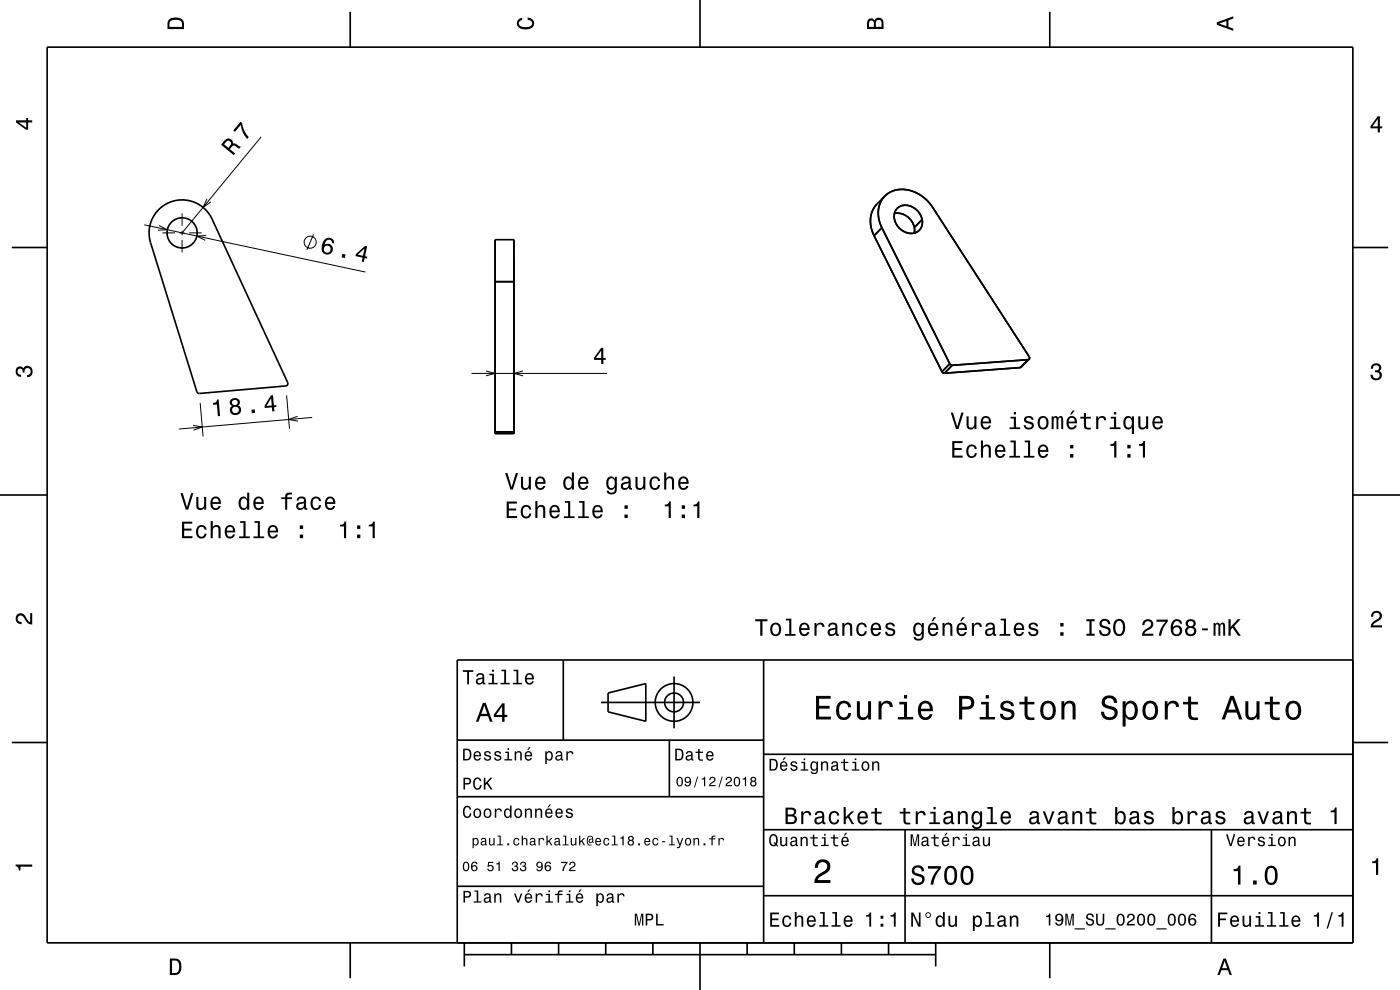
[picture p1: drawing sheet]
<svg xmlns="http://www.w3.org/2000/svg" width="297mm" height="210mm" viewBox="0 0 297 210" stroke-linecap="round" stroke-linejoin="round" font-family="sans-serif">
<g fill="none" stroke="#000" stroke-width=".21">
<path d="M55.4 29l-16.8 20.4M30.6 47.7l46.9 10M33.7 47.8l1.8 .9-2 .1M34.5 49.4h2.6M38.1 49.4h1M38.6 45.2v2.7M38.6 48.9v1M38.6 50.9v2.7M40.1 49.4h2.7M43.8 50l-2 .1 1.7 .9M43.9 42.2l-.8 1.8 1.6-1.2M66.5 49.7l-1.4 3.3"/>
<path d="M100 79.2h28.8M103.1 78.7l1.9 .5-1.9 .5M111 78.7l-2 .5 2 .5M40.9 90.2l2 .4-1.9 .7M42.5 85.5l.6 7.1M60.8 83.9l.6 7.1M63.1 88.3l-1.9 .7 2 .3M66.2 88.6l-28.3 2.4"/>
<circle cx="65.8" cy="51.4" r="1.28"/>
</g>
<g fill="none" stroke="#000" stroke-width=".35">
<path d="M10 10h277v190h-277zM74.3 2.5v7.5M148.5 0v10M222.7 2.5v7.5M2.5 52.5h7.5M33.7 44.5a7 7 0 0 1 11.3 2l16 34.7a.5 .5 0 0 1-.4 .7l-18.3 1.6-.4-.2-10-31.8a7 7 0 0 1 1.8-7zM105 50.8h4v41.2h-4zM105 59.8h4M185.4 50l14.4 28.8M187.1 48.3a5.4 5.4 0 0 1 2.2-7.8 7.4 7.4 0 0 1 8.5 3.4l20.5 31.8M187.1 48.3l-1.7 1.7M187.1 48.3l14.4 28.9"/>
<path d="M187.7 41.6l-1.7 1.7a5.8 5.8 0 0 0-.6 6.7M189.7 46.5a3.5 3.5 0 0 0 5 2.6l.6-.6 .3-.5v-1.4M189.7 46.5a2.46 2.46 0 0 1 1.1-2.7 2.46 2.46 0 0 1 2.8 .1l1.3 1.1 .7 1.6M189.7 46.5a2.49 2.49 0 0 1 1.2-2.7 2.49 2.49 0 0 1 2.9 .2 4 4 0 0 1 1.8 2.6M189.7 46.5a3.6 3.6 0 0 0 4.9 2.7 2.4 2.4 0 0 0 1-2.6M189.7 45.3a3.7 3.7 0 0 1 4.3 2.9 3.7 3.7 0 0 0-4.3-2.9zM194 48.2v1.2zM195.6 46.6l-1.6 1.6M287 52.5h7.5M199.8 78.8l.6 .4M201.5 77.2l.5 .3M201.5 77.2l-1.7 1.6"/>
<path d="M202 77.5l-1.6 1.7M216.4 78l-16 1.2M218.1 76.3l-16.1 1.2M218.1 76.3l-1.7 1.7M218.3 76.2l-1.9 1.8M218.3 75.7l.1 .4-.3 .2M218.3 75.7a.39 .39 0 0 1-.2 .6M105 91.6h4M0 105h10M287 105h10M119.5 140v17M162 140v60"/>
<path d="M287 140h-190v60M2.5 157.5h7.5M97 157h65M127.5 149h21M129 147l8-2v8l-8-2zM142 157v12M143 143.5v11M287 157.5h7.5M97 169h65M162 176h125M162 160h125M192 176v24"/>
<path d="M257 176v24M97 188h65M162 190h125M74.3 200v7.5M98.5 202.5h100M98.5 200v5M108.5 200v2.5M118.5 200v2.5M128.5 200v2.5M138.5 200v2.5M148.5 200v10M158.5 200v2.5"/>
<path d="M168.5 200v2.5M178.5 200v2.5M188.5 200v2.5M198.5 200v5M222.7 200v7.5"/>
<circle cx="38.6" cy="49.4" r="3.2"/>
<circle cx="143" cy="149" r="2"/>
<circle cx="143" cy="149" r="4"/>
</g>
<g fill="#000">
<path d="M36 4a2.18 2.18 0 0 0-.5 2.2h3.5v-1.2a1.43 1.43 0 0 0-1.7-1.3zM36.3 4.4a2.15 2.15 0 0 1 2.2 .3l.1 1h-2.6v-1z" fill-rule="evenodd"/>
<path d="M109.9 4.2l.9-.4v.4a.7 .7 0 0 0-.7 .5 .7 .7 0 0 0 .3 .8 1.7 1.7 0 0 0 2.5-.5 .9 .9 0 0 0-1-.8v-.5a1.24 1.24 0 0 1 1.4 1.1 1.24 1.24 0 0 1-1 1.4 2.22 2.22 0 0 1-2.5-.7l-.2-.5z" fill-rule="evenodd"/>
<path d="M184.2 4.2l-.3 .7v1.3h3.5v-1.3a.98 .98 0 0 0-.7-1.1 .98 .98 0 0 0-1.2 .6 .84 .84 0 0 0-1.3-.2zM184.5 4.5a.54 .54 0 0 1 .6-.1 .54 .54 0 0 1 .3 .6v.7h-1zM185.9 4.4a.62 .62 0 0 1 .8-.1 .62 .62 0 0 1 .3 .6v.8h-1.2z" fill-rule="evenodd"/>
<path d="M258.1 4.7v.6l3.5 1.2v-.4l-1-.4v-1.4l1-.4v-.4zM258.6 5l1.6-.5v1z" fill-rule="evenodd"/>
<path d="M3.4 25.5v.5l2.1 1.5h.5v-1.5h.8v-.5h-.8v-.5h-.4v.5zM4 26h1.6v1.1z" fill-rule="evenodd"/>
<path d="M47.6 29.8l-.7 .9 2.7 2.2 .3-.3-1.1-1a1.08 1.08 0 0 1 .9-.7l1.1 .6 .3-.4-1.3-.7-.4 .1a.97 .97 0 0 0-.6-1.1 .97 .97 0 0 0-1.2 .4zM47.9 30.2a.6 .6 0 0 1 .9-.2 .6 .6 0 0 1 0 .9l-.4 .5-.9-.8z" fill-rule="evenodd"/>
<path d="M51 25.8l.3 .3a5.3 5.3 0 0 0 1.5 3l-.4 .4a5.2 5.2 0 0 1-1.3-3l-1.3 1.5-.3-.3z" fill-rule="evenodd"/>
<path d="M292.3 24.7l-1.6 2.1v.4h1.6v.9h.4v-.9h.5v-.4h-.5v-2.1zM292.3 25.2v1.6h-1.1z" fill-rule="evenodd"/>
<path d="M68.9 50.7l-.3 .6a1.76 1.76 0 0 0 .6 2.7 1.15 1.15 0 0 0 1.4-1.3 1.15 1.15 0 0 0-1.8-.8 1.02 1.02 0 0 1 1.1-1 .58 .58 0 0 1 .5 .6l.5 .1a1.14 1.14 0 0 0-.7-1.1 1.14 1.14 0 0 0-1.3 .2zM68.6 52.9a.75 .75 0 0 1 1.5 0 .75 .75 0 0 1-1.5 0zM72.6 53.9l-.1 .7 .6 .1 .2-.7zM75.5 53.9l-.1 .4 1.5 .3-.2 .9 .5 .1 .2-.9 .4 .1 .1-.3-.5-.2 .5-2.1-.5-.1zM75.9 54l1.4-1.3-.3 1.6z" fill-rule="evenodd"/>
<path d="M127.5 73.8l-1.5 2.1v.4h1.5v.9h.5v-.9h.5v-.4h-.5v-2.1zM127.5 74.4v1.5h-1.1z" fill-rule="evenodd"/>
<path d="M291.1 77.4a1.08 1.08 0 0 1 1.4-.2 1.08 1.08 0 0 1 .4 1.2l-.3 .3a1.06 1.06 0 0 1 .5 1.3 1.06 1.06 0 0 1-1.2 .7 1.1 1.1 0 0 1-1.2-1.2h.5a.71 .71 0 0 0 1 .8 .71 .71 0 0 0 .1-1.3h-.6v-.4a.61 .61 0 0 0 .8-.3 .61 .61 0 0 0-.2-.8 .61 .61 0 0 0-.9 .2l-.1 .5h-.5z" fill-rule="evenodd"/>
<path d="M3.6 78a.86 .86 0 0 1 1.4 .2 1.06 1.06 0 0 1 1.2-.6 1.06 1.06 0 0 1 .7 1.2 1.1 1.1 0 0 1-1.2 1.2v-.4a.71 .71 0 0 0 .8-1 .71 .71 0 0 0-1.3-.1v.6h-.4a.61 .61 0 0 0-.3-.8 .61 .61 0 0 0-.8 .2 .61 .61 0 0 0 .2 .8l.6 .2v.4a1.15 1.15 0 0 1-1.2-.6 1.15 1.15 0 0 1 .3-1.3z" fill-rule="evenodd"/>
<path d="M45.2 85.5v.4l.8-.1 .2 2.5 .5-.1-.3-3.5-.4 .1a.77 .77 0 0 1-.8 .7zM49 84.8a.83 .83 0 0 0 .3 1.3 1.11 1.11 0 0 0-.3 1.6 1.11 1.11 0 0 0 1.5 .2 1.03 1.03 0 0 0 .7-.9 1.03 1.03 0 0 0-.7-1 .89 .89 0 0 0 .3-1.1 .89 .89 0 0 0-1.1-.5zM49.2 87a.75 .75 0 0 1 1.5 0 .75 .75 0 0 1-1.5 0zM49.2 85.4a.6 .6 0 0 1 1.2 0 .6 .6 0 0 1-1.2 0zM53.4 86.9v.8l.7-.1-.1-.8zM57.5 83.9l-1.4 2.2 .1 .4 1.5-.1 .1 .9 .4-.1-.1-.8 .5-.1v-.4l-.5 .1-.2-2.2zM57.5 84.5l.2 1.5-1.2 .1z" fill-rule="evenodd"/>
<path d="M202 93.6v3.5h2.2v-.5h-1.7v-1.1h1.5v-.5h-1.5v-1h1.7v-.4zM205.3 94.7a1.53 1.53 0 0 0 .8 2.5 1.06 1.06 0 0 0 1.1-1.1h-.4a.67 .67 0 0 1-.6 .7 .67 .67 0 0 1-.7-.6 1.11 1.11 0 0 1 .6-1.5 .59 .59 0 0 1 .7 .6h.4a1.09 1.09 0 0 0-.7-1 1.09 1.09 0 0 0-1.2 .4zM208.1 93.5v3.6h.4v-1.6a.63 .63 0 0 1 .6-.8 .63 .63 0 0 1 .7 .7v1.7h.4v-1.8a.88 .88 0 0 0-.6-1 .88 .88 0 0 0-1.1 .5v-1.3zM211.4 94.7a1.54 1.54 0 0 0 .8 2.5 1.07 1.07 0 0 0 1.1-.9h-.5l-.2 .3-.4 .2a.76 .76 0 0 1-.7-1h1.8a1.17 1.17 0 0 0-.5-1.3 1.17 1.17 0 0 0-1.4 .2zM211.7 94.9a.66 .66 0 0 1 .8-.2 .66 .66 0 0 1 .3 .8h-1.3zM214.4 93.5v.3h.6v2.9h-.9v.4h2.3v-.4h-.9v-3.2zM217.4 93.5v.3h.7v2.9h-.9v.4h2.2v-.4h-.9v-3.2zM220.5 94.7a1.54 1.54 0 0 0 .8 2.5 1.07 1.07 0 0 0 1.1-.9h-.5l-.2 .3-.4 .2a.76 .76 0 0 1-.7-1h1.8a1.16 1.16 0 0 0-.5-1.3 1.16 1.16 0 0 0-1.4 .2zM220.8 94.9a.66 .66 0 0 1 .8-.2 .66 .66 0 0 1 .3 .8h-1.3zM227 96.3v.8h.7v-.8zM227 94.4v.7h.7v-.7z" fill-rule="evenodd"/>
<path d="M201.7 87.5l1.1 3.5h.5l1.1-3.5h-.5l-.8 3-.9-3zM205 88.3v1.8a.89 .89 0 0 0 .7 1 .89 .89 0 0 0 1-.5v.4h.4v-2.7h-.4v1.6a.65 .65 0 0 1-.4 .8 .65 .65 0 0 1-.8-.4v-2zM208.3 88.6a1.54 1.54 0 0 0 .8 2.5 1.07 1.07 0 0 0 1.1-.9h-.4l-.2 .4-.4 .1a.76 .76 0 0 1-.7-.9h1.8a1.16 1.16 0 0 0-.5-1.4 1.16 1.16 0 0 0-1.5 .2zM208.7 88.8a.66 .66 0 0 1 .8-.1 .66 .66 0 0 1 .3 .7h-1.3zM214.4 88.4v.4h.7v1.9h-.9v.3h2.2v-.3h-.9v-2.3zM215.1 87.4v.5h.4v-.5zM217.5 88.4a.75 .75 0 0 0-.2 .9 .75 .75 0 0 0 .7 .5l.9 .3a.63 .63 0 0 1-.6 .7 .63 .63 0 0 1-.7-.6h-.4a1.07 1.07 0 0 0 1.2 .9 1.07 1.07 0 0 0 .9-1.2l-.4-.3-1.1-.4a.54 .54 0 0 1 .4-.7 .54 .54 0 0 1 .6 .5h.5a1.03 1.03 0 0 0-.7-.8 1.03 1.03 0 0 0-1.1 .2zM220.4 88.6a1.53 1.53 0 0 0 .9 2.5 1.48 1.48 0 0 0 1.2-1.4 1.48 1.48 0 0 0-1.2-1.5l-.5 .1zM220.8 88.9a.67 .67 0 0 1 .7-.3 .67 .67 0 0 1 .5 .6 1.11 1.11 0 0 1-.7 1.5 1.17 1.17 0 0 1-.5-1.8zM223.1 88.3v2.7h.4v-1.8l.2-.6h.3l.1 .3v2.1h.4v-2.1l.4-.3 .2 .1v.4v1.9h.5v-1.8a.69 .69 0 0 0-.6-1l-.5 .4-.2-.3-.3-.1-.5 .4v-.3zM227.5 87.1l-.5 .8h.3l.7-.8zM226.5 88.6a1.54 1.54 0 0 0 .8 2.5 1.07 1.07 0 0 0 1.1-.9h-.4l-.2 .4-.4 .1a.76 .76 0 0 1-.7-.9h1.8a1.17 1.17 0 0 0-.5-1.4 1.17 1.17 0 0 0-1.5 .2zM226.9 88.8a.66 .66 0 0 1 .8-.1 .66 .66 0 0 1 .3 .7h-1.3zM229.9 87.6v.8h-.7v.4h.7l.1 1.8a1.05 1.05 0 0 0 1.4 .5v-.4a.68 .68 0 0 1-1-.3v-1.6h1v-.4h-1v-.8zM232.6 88.3v2.7h.4v-1.5a.66 .66 0 0 1 .4-.8 .66 .66 0 0 1 .8 .2v.3h.5a.89 .89 0 0 0-.7-1 .89 .89 0 0 0-1 .6v-.5zM235.6 88.4v.4h.7v1.9h-.9v.3h2.3v-.3h-.9v-2.3zM236.3 87.4v.5h.5v-.5zM238.6 88.6a1.57 1.57 0 0 0 .7 2.5l.5-.1 .3-.4v1.5h.5v-3.8h-.5v.4l-.1-.2a.87 .87 0 0 0-1.4 .1zM238.9 88.9a.62 .62 0 0 1 .7-.3 .62 .62 0 0 1 .5 .6 1.12 1.12 0 0 1-.7 1.5 1.19 1.19 0 0 1-.5-1.8zM241.5 88.3v1.8a.89 .89 0 0 0 .6 1 .89 .89 0 0 0 1.1-.5v.4h.4v-2.7h-.5v1.6a.64 .64 0 0 1-.3 .8 .64 .64 0 0 1-.9-.4v-2zM244.8 88.6a1.54 1.54 0 0 0 .8 2.5 1.06 1.06 0 0 0 1-.9h-.4l-.2 .4-.4 .1a.76 .76 0 0 1-.7-.9h1.8a1.16 1.16 0 0 0-.5-1.4 1.16 1.16 0 0 0-1.4 .2zM245.1 88.8a.66 .66 0 0 1 .8-.1 .66 .66 0 0 1 .3 .7h-1.3z" fill-rule="evenodd"/>
<path d="M235.6 94.2v.4h.8v2.5h.4v-3.6h-.3a.77 .77 0 0 1-.9 .7zM239.2 96.3v.8h.6v-.8zM239.2 94.4v.7h.6v-.7zM241.6 94.2v.4h.8v2.5h.5v-3.6h-.3a.77 .77 0 0 1-1 .7z" fill-rule="evenodd"/>
<path d="M38.6 110.7v3.5h2.2v-.5h-1.7v-1.1h1.5v-.5h-1.5v-1h1.7v-.4zM41.9 111.7a1.53 1.53 0 0 0 .8 2.6 1.06 1.06 0 0 0 1.1-1.1h-.4a.67 .67 0 0 1-.6 .7 .67 .67 0 0 1-.7-.6 1.12 1.12 0 0 1 .6-1.6 .6 .6 0 0 1 .7 .6h.4a1.09 1.09 0 0 0-.7-.9 1.09 1.09 0 0 0-1.2 .3zM44.7 110.5v3.7h.4v-1.6a.64 .64 0 0 1 .4-.8 .64 .64 0 0 1 .8 .4l.1 2h.4v-1.8a.88 .88 0 0 0-.6-1 .88 .88 0 0 0-1.1 .4v-1.3zM48 111.7a1.54 1.54 0 0 0 .8 2.6 1.06 1.06 0 0 0 1.1-.9h-.5l-.2 .3-.4 .2a.76 .76 0 0 1-.7-1h1.8a1.17 1.17 0 0 0-.5-1.3 1.17 1.17 0 0 0-1.4 .1zM48.3 112a.66 .66 0 0 1 .8-.2 .66 .66 0 0 1 .3 .8h-1.3zM51 110.5v.4h.7v2.9h-1v.4h2.3v-.4h-.9v-3.3zM54 110.5v.4h.7v2.9h-.9v.4h2.2v-.4h-.9v-3.3zM57.1 111.7a1.54 1.54 0 0 0 .8 2.6 1.05 1.05 0 0 0 1.1-.9h-.5l-.2 .3-.4 .2a.75 .75 0 0 1-.7-1h1.8a1.16 1.16 0 0 0-.5-1.3 1.16 1.16 0 0 0-1.4 .1zM57.4 112a.66 .66 0 0 1 .8-.2 .66 .66 0 0 1 .3 .8h-1.3zM63.6 113.4v.8h.7v-.8zM63.6 111.4v.8h.7v-.8z" fill-rule="evenodd"/>
<path d="M38.3 104.6l1.1 3.5h.5l1.1-3.5h-.5l-.8 3-.9-3zM41.6 105.4v1.8a.89 .89 0 0 0 .7 1 .89 .89 0 0 0 1-.5v.4h.4v-2.7h-.4v1.6a.65 .65 0 0 1-.4 .7 .65 .65 0 0 1-.8-.3v-2zM44.9 105.7a1.54 1.54 0 0 0 .8 2.5 1.06 1.06 0 0 0 1.1-.9h-.4l-.2 .4-.4 .1a.76 .76 0 0 1-.7-.9h1.8a1.17 1.17 0 0 0-.5-1.4 1.17 1.17 0 0 0-1.5 .2zM45.3 105.9a.66 .66 0 0 1 .8-.1 .66 .66 0 0 1 .3 .7h-1.3zM50.9 105.7a1.57 1.57 0 0 0 .8 2.5l.4-.1 .3-.4v.4h.5v-3.6h-.5v1.3a.89 .89 0 0 0-1.5-.1zM51.2 106a.62 .62 0 0 1 .7-.3 .62 .62 0 0 1 .5 .6 1.11 1.11 0 0 1-.7 1.5 1.19 1.19 0 0 1-.5-1.8zM54 105.7a1.54 1.54 0 0 0 .8 2.5 1.06 1.06 0 0 0 1.1-.9h-.4l-.2 .4-.4 .1a.76 .76 0 0 1-.7-.9h1.8a1.17 1.17 0 0 0-.5-1.4 1.17 1.17 0 0 0-1.5 .2zM54.4 105.9a.66 .66 0 0 1 .8-.1 .66 .66 0 0 1 .3 .7h-1.3zM59.7 105.5v.4h.8v2.2h.4v-2.2h1v-.4h-1l.1-.4 .3-.2h.6v-.4a1.04 1.04 0 0 0-1.4 .7v.3zM63.2 105.5l-.3 .7h.4a.55 .55 0 0 1 .7-.5 .55 .55 0 0 1 .4 .7l-.2 .1a1.13 1.13 0 0 0-1.4 .9 .73 .73 0 0 0 .8 .8l.5-.1 .4-.3 .1 .3h.6v-.3l-.3-.1v-1.6a1.02 1.02 0 0 0-1.7-.6zM63.4 107.1l1.1-.4a.77 .77 0 0 1-.2 .9 .77 .77 0 0 1-.9 .1zM66.2 105.7a1.53 1.53 0 0 0 .8 2.5 1.06 1.06 0 0 0 1.1-1.1h-.4a.67 .67 0 0 1-.6 .7 .67 .67 0 0 1-.7-.6 1.12 1.12 0 0 1 .6-1.5 .6 .6 0 0 1 .7 .6h.4a1.09 1.09 0 0 0-.8-1 1.09 1.09 0 0 0-1.1 .4zM69.2 105.7a1.54 1.54 0 0 0 .8 2.5 1.06 1.06 0 0 0 1.1-.9h-.4l-.3 .4-.3 .1a.76 .76 0 0 1-.7-.9h1.7a1.17 1.17 0 0 0-.4-1.4 1.17 1.17 0 0 0-1.5 .2zM69.6 105.9a.66 .66 0 0 1 .8-.1 .66 .66 0 0 1 .3 .7h-1.3z" fill-rule="evenodd"/>
<path d="M72.2 111.3v.4h.8v2.5h.4v-3.6h-.3a.77 .77 0 0 1-.9 .7zM75.8 113.4v.8h.6v-.8zM75.8 111.4v.8h.6v-.8zM78.2 111.3v.4h.8v2.5h.5v-3.6h-.3a.77 .77 0 0 1-1 .7z" fill-rule="evenodd"/>
<path d="M107.5 106.4v3.5h2.2v-.4h-1.8v-1.2h1.6v-.4h-1.6v-1.1h1.8v-.4zM110.8 107.5a1.53 1.53 0 0 0 .8 2.5 1.06 1.06 0 0 0 1.1-1.1h-.4a.67 .67 0 0 1-.7 .7 .67 .67 0 0 1-.7-.6 1.11 1.11 0 0 1 .7-1.5 .59 .59 0 0 1 .7 .6h.4a1.09 1.09 0 0 0-.8-1 1.09 1.09 0 0 0-1.1 .4zM113.6 106.3v3.6h.4v-1.6a.63 .63 0 0 1 .5-.8 .63 .63 0 0 1 .7 .7v1.7h.5v-1.8a.88 .88 0 0 0-.6-1 .88 .88 0 0 0-1.1 .5v-1.3zM116.8 107.5a1.54 1.54 0 0 0 .8 2.5 1.06 1.06 0 0 0 1.1-.9h-.4l-.2 .4-.4 .1a.76 .76 0 0 1-.7-.9h1.8a1.16 1.16 0 0 0-.5-1.4 1.16 1.16 0 0 0-1.5 .2zM117.2 107.7a.66 .66 0 0 1 .8-.1 .66 .66 0 0 1 .3 .7h-1.3zM119.8 106.3v.3h.7v2.9h-.9v.4h2.3v-.4h-.9v-3.2zM122.9 106.3v.3h.7v2.9h-.9v.4h2.2v-.4h-.9v-3.2zM125.9 107.5a1.55 1.55 0 0 0 .8 2.5 1.07 1.07 0 0 0 1.1-.9h-.4l-.2 .4-.4 .1a.76 .76 0 0 1-.7-.9h1.8a1.17 1.17 0 0 0-.5-1.4 1.17 1.17 0 0 0-1.5 .2zM126.3 107.7a.66 .66 0 0 1 .8-.1 .66 .66 0 0 1 .3 .7h-1.3zM132.5 109.1v.8h.7v-.8zM132.5 107.2v.7h.7v-.7z" fill-rule="evenodd"/>
<path d="M107.2 100.3l1.1 3.5h.5l1.1-3.5h-.5l-.9 3-.9-3zM110.5 101.1v1.8a.89 .89 0 0 0 .6 1 .89 .89 0 0 0 1.1-.5v.4h.4v-2.7h-.4v1.6a.65 .65 0 0 1-.4 .8 .65 .65 0 0 1-.8-.3v-2.1zM113.8 101.4a1.54 1.54 0 0 0 .8 2.5 1.06 1.06 0 0 0 1.1-.8h-.5l-.2 .3-.3 .1a.76 .76 0 0 1-.7-.9h1.7a1.17 1.17 0 0 0-.5-1.3 1.17 1.17 0 0 0-1.4 .1zM114.2 101.6a.66 .66 0 0 1 .7-.1 .66 .66 0 0 1 .4 .7h-1.3zM119.8 101.4a1.57 1.57 0 0 0 .7 2.5l.5-.1 .3-.4v.4h.5v-3.6h-.5v1.4a.89 .89 0 0 0-1.5-.2zM120.1 101.7a.62 .62 0 0 1 .7-.2 .62 .62 0 0 1 .5 .5 1.12 1.12 0 0 1-.7 1.5 1.19 1.19 0 0 1-.5-1.8zM122.9 101.4a1.54 1.54 0 0 0 .8 2.5 1.06 1.06 0 0 0 1.1-.8h-.4l-.3 .3-.3 .1a.76 .76 0 0 1-.7-.9h1.7a1.16 1.16 0 0 0-.4-1.3 1.16 1.16 0 0 0-1.5 .1zM123.3 101.6a.66 .66 0 0 1 .8-.1 .66 .66 0 0 1 .3 .7h-1.3zM128.9 101.4a1.57 1.57 0 0 0 .7 2.5l.5-.1 .3-.4a.73 .73 0 0 1-.3 1 .73 .73 0 0 1-1-.3h-.4a1.1 1.1 0 0 0 1.3 .8 1.1 1.1 0 0 0 .9-1.2v-2.6h-.5v.5l-.3-.4a.89 .89 0 0 0-1.2 .2zM129.2 101.7a.63 .63 0 0 1 .7-.2 .63 .63 0 0 1 .5 .5 1.11 1.11 0 0 1-.7 1.5 1.2 1.2 0 0 1-.5-1.8zM132.1 101.3l-.3 .6h.4a.55 .55 0 0 1 .7-.5 .55 .55 0 0 1 .4 .8h-.2a1 1 0 0 0-1.1 .2 1 1 0 0 0-.2 1.1 .94 .94 0 0 0 1.6 0l.1 .3 .6 .1v-.4h-.3v-.2v-1.4a1.02 1.02 0 0 0-.7-.9 1.02 1.02 0 0 0-1 .3zM132.2 102.8l1.1-.3a.77 .77 0 0 1-.2 .8 .77 .77 0 0 1-.8 .1l-.2-.3zM134.8 101.1v1.8a.89 .89 0 0 0 .6 1 .89 .89 0 0 0 1.1-.5v.4h.4v-2.7h-.4v1.6a.65 .65 0 0 1-.4 .8 .65 .65 0 0 1-.8-.3v-2.1zM138.1 101.4a1.53 1.53 0 0 0 .8 2.5 1.06 1.06 0 0 0 1.1-1h-.4a.67 .67 0 0 1-.6 .7 .67 .67 0 0 1-.7-.6 1.11 1.11 0 0 1 .6-1.6 .59 .59 0 0 1 .7 .6h.4a1.09 1.09 0 0 0-.7-.9 1.09 1.09 0 0 0-1.2 .3zM140.9 100.2v3.6h.4v-1.5a.63 .63 0 0 1 .6-.9 .63 .63 0 0 1 .7 .8v1.6h.4v-1.7a.88 .88 0 0 0-.6-1 .88 .88 0 0 0-1.1 .4v-1.3zM144.2 101.4a1.54 1.54 0 0 0 .8 2.5 1.06 1.06 0 0 0 1-.8h-.4l-.2 .3-.4 .1a.76 .76 0 0 1-.7-.9h1.8a1.17 1.17 0 0 0-.5-1.3 1.17 1.17 0 0 0-1.4 .1zM144.5 101.6a.66 .66 0 0 1 .8-.1 .66 .66 0 0 1 .3 .7h-1.3z" fill-rule="evenodd"/>
<path d="M141 107v.4h.8v2.5h.5v-3.5h-.3a.77 .77 0 0 1-1 .6zM144.6 109.1v.8h.7v-.8zM144.6 107.2v.7h.7v-.7zM147.1 107v.4h.8v2.5h.5v-3.5h-.4a.77 .77 0 0 1-.9 .6z" fill-rule="evenodd"/>
<path d="M3.6 130.4a1.22 1.22 0 0 1 2 .7l.4 .6 .4 .3v-1.9h.4v2.4a1.8 1.8 0 0 1-1.7-1.4 .71 .71 0 0 0-.9-.5 .71 .71 0 0 0-.5 .8 .71 .71 0 0 0 .9 .5v.5a1.18 1.18 0 0 1-1.2-.7 1.18 1.18 0 0 1 .2-1.3z" fill-rule="evenodd"/>
<path d="M160.2 131.4v.4h1.1v3.1h.4v-3.1h1.1v-.4zM163.7 132.4a1.53 1.53 0 0 0 .9 2.6 1.48 1.48 0 0 0 1.1-1.5 1.48 1.48 0 0 0-1.1-1.4l-.5 .1zM164 132.7a.67 .67 0 0 1 .7-.2 .67 .67 0 0 1 .5 .5 1.11 1.11 0 0 1-.6 1.6 1.17 1.17 0 0 1-.6-1.9zM166.7 131.2v.4h.7v2.9h-.9v.4h2.3v-.4h-.9v-3.3zM169.8 132.4a1.55 1.55 0 0 0 .8 2.6 1.07 1.07 0 0 0 1.1-.9h-.4l-.3 .3-.3 .2a.76 .76 0 0 1-.7-1h1.7a1.17 1.17 0 0 0-.4-1.3 1.17 1.17 0 0 0-1.5 .1zM170.2 132.7a.66 .66 0 0 1 .8-.2 .66 .66 0 0 1 .3 .8h-1.3zM172.8 132.2v2.7h.4v-1.6a.66 .66 0 0 1 .4-.8 .66 .66 0 0 1 .8 .3l.1 .2h.4a.89 .89 0 0 0-.7-.9 .89 .89 0 0 0-1 .5v-.4zM175.9 132.3l-.2 .6h.4a.55 .55 0 0 1 .7-.5 .55 .55 0 0 1 .3 .8h-.2a1 1 0 0 0-1 .2 1 1 0 0 0-.3 1.1 .93 .93 0 0 0 1.7 0l.1 .3 .5 .1v-.4h-.2v-1.6a1.02 1.02 0 0 0-.7-.8 1.02 1.02 0 0 0-1.1 .2zM176.1 133.8l1.1-.3a.77 .77 0 0 1-.2 .9 .77 .77 0 0 1-.9 0l-.1-.3zM178.7 132.2v2.7h.4v-1.6a.63 .63 0 0 1 .6-.9 .63 .63 0 0 1 .7 .8v1.7h.4v-1.8a.89 .89 0 0 0-.6-1 .89 .89 0 0 0-1.1 .5v-.4zM182 132.4a1.53 1.53 0 0 0 .8 2.6 1.07 1.07 0 0 0 1.1-1.1h-.4a.67 .67 0 0 1-.7 .7 .67 .67 0 0 1-.7-.6 1.11 1.11 0 0 1 .7-1.6 .59 .59 0 0 1 .7 .6h.4a1.09 1.09 0 0 0-.8-.9 1.09 1.09 0 0 0-1.1 .3zM185 132.4a1.55 1.55 0 0 0 .8 2.6 1.07 1.07 0 0 0 1.1-.9h-.5l-.2 .3-.4 .2a.76 .76 0 0 1-.6-1h1.7a1.17 1.17 0 0 0-.5-1.3 1.17 1.17 0 0 0-1.4 .1zM185.3 132.7a.66 .66 0 0 1 .8-.2 .66 .66 0 0 1 .4 .8h-1.3zM188.1 132.3a.75 .75 0 0 0-.2 .8 .75 .75 0 0 0 .7 .5l.9 .4a.63 .63 0 0 1-.6 .6 .63 .63 0 0 1-.7-.6h-.4a1.07 1.07 0 0 0 1.2 .9 1.07 1.07 0 0 0 .9-1.2l-.4-.3-1.1-.3a.53 .53 0 0 1 .4-.7 .53 .53 0 0 1 .6 .5h.5a1.03 1.03 0 0 0-.7-.9 1.03 1.03 0 0 0-1.1 .3zM194 132.4a1.58 1.58 0 0 0 .8 2.6l.4-.2 .4-.4a.73 .73 0 0 1-.4 1 .73 .73 0 0 1-.9-.3h-.5a1.1 1.1 0 0 0 1.3 .8 1.1 1.1 0 0 0 .9-1.2v-2.5h-.4v.4l-.4-.4a.9 .9 0 0 0-1.2 .2zM194.3 132.7a.63 .63 0 0 1 .7-.2 .63 .63 0 0 1 .5 .6 1.11 1.11 0 0 1-.7 1.5 1.19 1.19 0 0 1-.5-1.9zM198.1 130.9l-.5 .9h.3l.7-.9zM197.1 132.4a1.54 1.54 0 0 0 .8 2.6 1.06 1.06 0 0 0 1.1-.9h-.4l-.2 .3-.4 .2a.76 .76 0 0 1-.7-1h1.8a1.16 1.16 0 0 0-.5-1.3 1.16 1.16 0 0 0-1.5 .1zM197.5 132.7a.66 .66 0 0 1 .8-.2 .66 .66 0 0 1 .3 .8h-1.3zM199.9 132.2v2.7h.5v-1.6a.63 .63 0 0 1 .5-.9 .63 .63 0 0 1 .7 .8v1.7h.4v-1.8a.89 .89 0 0 0-.6-1 .89 .89 0 0 0-1 .5v-.4zM204.2 130.9l-.5 .9h.3l.7-.9zM203.2 132.4a1.54 1.54 0 0 0 .8 2.6 1.07 1.07 0 0 0 1.1-.9h-.4l-.3 .3-.3 .2a.76 .76 0 0 1-.7-1h1.7a1.16 1.16 0 0 0-.4-1.3 1.16 1.16 0 0 0-1.5 .1zM203.6 132.7a.66 .66 0 0 1 .8-.2 .66 .66 0 0 1 .3 .8h-1.3zM206.2 132.2v2.7h.4v-1.6a.66 .66 0 0 1 .4-.8 .66 .66 0 0 1 .8 .3v.2h.5a.89 .89 0 0 0-.7-.9 .89 .89 0 0 0-1 .5v-.4zM209.3 132.3l-.2 .6h.4a.55 .55 0 0 1 .6-.5 .55 .55 0 0 1 .4 .8h-.2a1 1 0 0 0-1 .2 1 1 0 0 0-.3 1.1 .93 .93 0 0 0 1.7 0l.1 .3 .5 .1v-.4h-.2v-1.6a1.02 1.02 0 0 0-.7-.8 1.02 1.02 0 0 0-1.1 .2zM209.5 133.8l1.1-.3a.77 .77 0 0 1-.2 .9 .77 .77 0 0 1-.9 0zM212.3 131.2v.4h.7v2.9h-.9v.4h2.2v-.4h-.9v-3.3zM215.4 132.4a1.55 1.55 0 0 0 .8 2.6 1.07 1.07 0 0 0 1-.9h-.4l-.2 .3-.4 .2a.76 .76 0 0 1-.7-1h1.8a1.17 1.17 0 0 0-.5-1.3 1.17 1.17 0 0 0-1.4 .1zM215.7 132.7a.66 .66 0 0 1 .8-.2 .66 .66 0 0 1 .3 .8h-1.3zM218.4 132.3a.75 .75 0 0 0-.2 .8 .75 .75 0 0 0 .7 .5l.9 .4a.63 .63 0 0 1-.6 .6 .63 .63 0 0 1-.6-.6h-.5a1.07 1.07 0 0 0 1.2 .9 1.07 1.07 0 0 0 .9-1.2l-.4-.3-1.1-.3a.54 .54 0 0 1 .5-.7 .54 .54 0 0 1 .6 .5h.4a1.03 1.03 0 0 0-.7-.9 1.03 1.03 0 0 0-1.1 .3zM224.9 134.1v.8h.7v-.8zM224.9 132.2v.7h.7v-.7zM230.5 131.4v.4h.6v2.6h-.6v.5h1.7v-.5h-.6v-2.6h.6v-.4zM233.5 131.6a.97 .97 0 0 0-.2 1 .97 .97 0 0 0 .9 .6 .77 .77 0 0 1 .9 1 .83 .83 0 0 1-.9 .3 .83 .83 0 0 1-.6-.8h-.5a1.21 1.21 0 0 0 1.5 1.3 1.21 1.21 0 0 0 .8-1.8l-.9-.3a.71 .71 0 0 1-.8-.7 .7 .7 0 0 1 .8-.5 .7 .7 0 0 1 .6 .7h.4a1.17 1.17 0 0 0-.7-1.1 1.17 1.17 0 0 0-1.3 .3zM236.5 131.7a2.52 2.52 0 0 0 .4 3.1 1.21 1.21 0 0 0 1.7-.9 1.93 1.93 0 0 0-.9-2.6l-.8 .1zM237.1 131.8l.3-.1a1.7 1.7 0 0 1 .3 2.7l-.3 .1a1.13 1.13 0 0 1-.8-1.4l.1-.6zM242.7 131.7l-.4 .9h.5a.7 .7 0 0 1 .5-.8 .7 .7 0 0 1 .9 .5 .7 .7 0 0 1-.5 .8 1.8 1.8 0 0 0-1.4 1.8h2.4v-.5h-1.9a2.23 2.23 0 0 1 1.4-1.1 1.13 1.13 0 0 0 .1-1.7 1.13 1.13 0 0 0-1.6 .1zM245.3 131.4v.5h2a5.1 5.1 0 0 0-1.5 3h.5a5.2 5.2 0 0 1 1.4-3v-.5zM248.9 131.6a2.39 2.39 0 0 0 .2 3.3 1.16 1.16 0 0 0 1.5-.4 1.16 1.16 0 0 0-.2-1.5 1.16 1.16 0 0 0-1.6 0 1.02 1.02 0 0 1 .9-1.3 .58 .58 0 0 1 .6 .6h.5a1.11 1.11 0 0 0-.8-.9 1.11 1.11 0 0 0-1.1 .2zM248.8 133.8a.75 .75 0 0 1 1.5 0 .75 .75 0 0 1-1.5 0zM251.8 131.6a.83 .83 0 0 0 .2 1.4 1.11 1.11 0 0 0-.5 1.5 1.11 1.11 0 0 0 1.6 .4 1.03 1.03 0 0 0 .7-.9 1.03 1.03 0 0 0-.6-1 .89 .89 0 0 0 .4-1.1 .89 .89 0 0 0-1-.6zM251.9 133.9a.71 .71 0 0 1 1.4 0 .71 .71 0 0 1-1.4 0zM252 132.3a.6 .6 0 0 1 1.2 0 .6 .6 0 0 1-1.2 0zM255 133.3v.4h1.2v-.4zM257.5 132.2v2.7h.4v-1.9a.49 .49 0 0 1 .3-.6l.3 .3v2.2h.4v-2.1l.3-.4 .2 .2 .1 .4v1.9h.4v-1.9a.69 .69 0 0 0-.5-.9l-.6 .3-.2-.2-.3-.1-.5 .3v-.2zM260.6 131.4v3.5h.5v-1.3l.4-.4 1.2 1.7h.5l-1.4-2.1 1.4-1.4h-.6l-1.5 1.6v-1.6z" fill-rule="evenodd"/>
<path d="M291.2 129.9a1.18 1.18 0 0 1 1.9 .3 1.18 1.18 0 0 1-1 1.7l-.5 .3-.3 .5h1.9v.4h-2.4a1.8 1.8 0 0 1 1.4-1.8 .71 .71 0 0 0 .5-.8 .71 .71 0 0 0-.9-.5 .71 .71 0 0 0-.5 .8h-.4z" fill-rule="evenodd"/>
<path d="M98.2 158.8v2.5h.9a1.37 1.37 0 0 0 .7-2.2 1.56 1.56 0 0 0-1.6-.3zM98.6 159.1a.98 .98 0 0 1 1.1 .7 .98 .98 0 0 1-.6 1.2h-.5zM100.7 159.6a1.04 1.04 0 0 0-.2 1.2 1.04 1.04 0 0 0 1 .5l.5-.5h-.3l-.4 .3a.54 .54 0 0 1-.5-.7h1.3a.83 .83 0 0 0-.4-.9 .83 .83 0 0 0-1 .1zM100.9 159.7l.2-.1a.47 .47 0 0 1 .5 .1 .47 .47 0 0 1 .1 .5h-.9zM102.9 159.5l-.2 .1a.69 .69 0 0 0 .9 .9l.2 .1a.43 .43 0 0 1-.4 .5 .43 .43 0 0 1-.4-.4h-.3a.74 .74 0 0 0 .9 .7 .74 .74 0 0 0 .5-1l-1-.4a.38 .38 0 0 1 .3-.5 .38 .38 0 0 1 .4 .4h.3a.78 .78 0 0 0-1.2-.4zM105.1 159.5l-.2 .1a.69 .69 0 0 0 .9 .9l.2 .1a.43 .43 0 0 1-.4 .5 .43 .43 0 0 1-.5-.4h-.3a.74 .74 0 0 0 .9 .7 .74 .74 0 0 0 .5-1l-.9-.4a.38 .38 0 0 1 .3-.5 .38 .38 0 0 1 .4 .4h.3a.77 .77 0 0 0-1.2-.4zM107.2 159.4v.3h.5v1.3h-.7v.3h1.6v-.3h-.6v-1.6zM107.7 158.7v.4h.3v-.4zM109.2 159.4v1.9h.3v-1.1a.45 .45 0 0 1 .4-.6 .45 .45 0 0 1 .5 .5v1.2h.3v-1.3a.63 .63 0 0 0-.5-.7 .63 .63 0 0 0-.7 .4v-.3zM112.2 158.5l-.4 .6h.3l.5-.6zM111.5 159.6a1.04 1.04 0 0 0-.2 1.2 1.04 1.04 0 0 0 1.1 .5l.5-.5h-.3l-.5 .3a.54 .54 0 0 1-.5-.7h1.3a.83 .83 0 0 0-.4-.9 .83 .83 0 0 0-1 .1zM111.8 159.7l.1-.1a.48 .48 0 0 1 .5 .1 .48 .48 0 0 1 .2 .5h-1zM115.7 159.4v2.7h.3v-1.1a.66 .66 0 0 0 .7 .4 .66 .66 0 0 0 .5-.6 .91 .91 0 0 0 0-1.1 .91 .91 0 0 0-1-.3l-.2 .3v-.3zM116.1 159.8a.45 .45 0 0 1 .5-.2 .45 .45 0 0 1 .3 .4 .65 .65 0 0 1 .1 .8 .65 .65 0 0 1-.7 .2 .98 .98 0 0 1-.2-1.2zM118.1 159.5l-.2 .4h.3a.39 .39 0 0 1 .4-.3 .39 .39 0 0 1 .3 .5h-.1a.65 .65 0 0 0-1 .4 .65 .65 0 0 0 .6 .9l.6-.3 .1 .2h.4v-.2l-.2-.1v-1.1a.72 .72 0 0 0-.5-.6 .72 .72 0 0 0-.7 .2zM118.2 160.6l.8-.3a.55 .55 0 0 1-.2 .7 .55 .55 0 0 1-.6 0zM120.1 159.4v1.9h.4v-1.1a.47 .47 0 0 1 .2-.6 .47 .47 0 0 1 .6 .2v.2h.4a.64 .64 0 0 0-.5-.7 .64 .64 0 0 0-.8 .4v-.3z" fill-rule="evenodd"/>
<path d="M98.2 142.2v.3h.9v2.7h.4v-2.7h.9v-.3zM101.3 143l-.3 .5h.4a.47 .47 0 0 1 .5-.4 .47 .47 0 0 1 .4 .6l-.2 .1a.84 .84 0 0 0-1 .2 .84 .84 0 0 0 0 1.1 .9 .9 0 0 0 1.3-.2l.1 .2 .5 .1v-.3l-.3-.1v-1.3a.87 .87 0 0 0-1.4-.5zM101.4 144.3l.9-.3a.66 .66 0 0 1-.1 .7 .66 .66 0 0 1-.8 .1zM103.8 142.9v.3h.6v1.6h-.8v.4h2v-.4h-.8v-1.9zM104.4 142.1v.4h.4v-.4zM106.4 142.1v.3h.6v2.4h-.8v.4h1.9v-.4h-.7v-2.7zM109 142.1v.3h.6v2.4h-.8v.4h1.9v-.4h-.7v-2.7zM111.6 143.1a1.32 1.32 0 0 0 .7 2.1 .9 .9 0 0 0 .9-.7h-.3l-.2 .3-.4 .1a.65 .65 0 0 1-.6-.8h1.6a1 1 0 0 0-.4-1.2 1 1 0 0 0-1.3 .2zM111.9 143.3a.57 .57 0 0 1 .7-.1 .57 .57 0 0 1 .3 .6h-1.2z" fill-rule="evenodd"/>
<path d="M102.4 149.1l-1.4 4h.5l.4-1.2h1.6l.4 1.2h.6l-1.5-4zM102.7 149.7l.7 1.7h-1.3zM106.5 149.2l-1.7 2.4v.5h1.7v1h.5v-1h.6v-.5h-.6v-2.4zM106.5 149.9v1.7h-1.3z" fill-rule="evenodd"/>
<path d="M143.2 158.8v2.5h.9a1.37 1.37 0 0 0 .7-2.2 1.56 1.56 0 0 0-1.6-.3zM143.6 159.1a.98 .98 0 0 1 1.1 .7 .98 .98 0 0 1-.6 1.2h-.5zM145.7 159.5l-.2 .4h.3a.39 .39 0 0 1 .5-.3 .39 .39 0 0 1 .3 .5h-.2a.65 .65 0 0 0-.9 .4 .65 .65 0 0 0 .5 .9l.7-.3v.2h.4v-.2l-.1-.1-.1-1.1a.73 .73 0 0 0-.4-.6 .73 .73 0 0 0-.8 .2zM145.8 160.6l.8-.3a.55 .55 0 0 1-.1 .7 .55 .55 0 0 1-.7 0zM148.1 158.9v.5h-.5v.3h.5v1.3a.75 .75 0 0 0 1 .4v-.3a.48 .48 0 0 1-.7-.3v-1.1h.7v-.3h-.7v-.5zM150 159.6a1.04 1.04 0 0 0-.2 1.2 1.04 1.04 0 0 0 1.1 .5l.5-.5h-.4l-.4 .3a.54 .54 0 0 1-.5-.7h1.3a.83 .83 0 0 0-.4-.9 .83 .83 0 0 0-1 .1zM150.3 159.7l.1-.1a.48 .48 0 0 1 .5 .1 .48 .48 0 0 1 .2 .5h-1z" fill-rule="evenodd"/>
<path d="M173.1 147.6v5h3.2v-.6h-2.5v-1.7h2.2v-.6h-2.2v-1.5h2.4v-.6zM177.8 149.2a2.59 2.59 0 0 0 .5 3.4 1.58 1.58 0 0 0 2.3-1.4h-.6a.95 .95 0 0 1-.9 1 .95 .95 0 0 1-1-.9 1.59 1.59 0 0 1 .9-2.1 .85 .85 0 0 1 .9 .8h.7a1.56 1.56 0 0 0-1.1-1.3 1.56 1.56 0 0 0-1.7 .5zM181.8 148.8v2.5a1.27 1.27 0 0 0 .9 1.4 1.27 1.27 0 0 0 1.5-.7v.6h.6v-3.8h-.6v2.2a.92 .92 0 0 1-.6 1.1 .92 .92 0 0 1-1.2-.4v-2.9zM186.4 148.8v3.8h.6v-2.2a.95 .95 0 0 1 .5-1.1 .95 .95 0 0 1 1.2 .3l.1 .4h.6a1.28 1.28 0 0 0-1-1.4 1.28 1.28 0 0 0-1.4 .8v-.6zM190.8 148.9v.5h1v2.7h-1.3v.5h3.2v-.5h-1.3v-3.2zM191.8 147.4v.8h.6v-.8zM195.1 149.2a2.62 2.62 0 0 0 .5 3.4 1.57 1.57 0 0 0 2.2-1.1h-.6l-.3 .5-.5 .2a1.08 1.08 0 0 1-1-1.3h2.5a1.66 1.66 0 0 0-.7-2 1.66 1.66 0 0 0-2.1 .3zM195.6 149.5a.94 .94 0 0 1 1.2-.2 .94 .94 0 0 1 .5 1h-1.9zM203.5 147.6v5h.6v-2.1h.8a1.47 1.47 0 0 0 1.8-1.2 1.47 1.47 0 0 0-1.5-1.7zM204.1 148.2a1.6 1.6 0 0 1 1.8 .5 .86 .86 0 0 1 0 .9 .86 .86 0 0 1-.9 .3h-.9zM208.1 148.9v.5h1v2.7h-1.3v.5h3.3v-.5h-1.3v-3.2zM209.1 147.4v.8h.7v-.8zM212.6 148.9a1.08 1.08 0 0 0-.3 1.2 1.08 1.08 0 0 0 1 .7l1.1 .4a.57 .57 0 0 1 .2 .6 .57 .57 0 0 1-.5 .4 .96 .96 0 0 1-1.4-.8h-.6a1.6 1.6 0 0 0 1.3 1.4 1.6 1.6 0 0 0 1.7-.8 1.13 1.13 0 0 0-1-1.6l-1.1-.3-.2-.4a.87 .87 0 0 1 .9-.5 .87 .87 0 0 1 .8 .6h.6a1.41 1.41 0 0 0-2.1-1.1zM217.4 147.8v1.1h-1.1v.5h1.1v2.6l.2 .4 .4 .3h1.4v-.5a.97 .97 0 0 1-1.4-.5v-2.3h1.4v-.5h-1.4v-1.1zM221.1 149.2a2.56 2.56 0 0 0 .5 3.4 1.72 1.72 0 0 0 1.8-.2 1.72 1.72 0 0 0 .6-1.7 1.7 1.7 0 0 0-.9-1.9 1.7 1.7 0 0 0-2 .4zM221.6 149.6a.96 .96 0 0 1 1-.4 .96 .96 0 0 1 .7 .8 1.59 1.59 0 0 1-1 2.2 1.19 1.19 0 0 1-1-1.5zM225.2 148.8v3.8h.6v-2.2a.97 .97 0 0 1 .5-1.1 .97 .97 0 0 1 1.1 .2l.1 .7v2.4h.7v-2.5a1.27 1.27 0 0 0-.9-1.4 1.27 1.27 0 0 0-1.5 .6v-.5zM234.1 147.9a1.38 1.38 0 0 0-.3 1.5 1.38 1.38 0 0 0 1.3 .9 1.25 1.25 0 0 1 1.4 .9 1.15 1.15 0 0 1-1.3 .9 1.15 1.15 0 0 1-1-1.1h-.7a1.8 1.8 0 0 0 1.7 1.8 1.8 1.8 0 0 0 1.9-1.6 1.46 1.46 0 0 0-1.5-1.4l-.6-.2a.83 .83 0 0 1-.5-1.1 .83 .83 0 0 1 1.2-.3l.5 .5 .1 .4h.7a1.67 1.67 0 0 0-1-1.6 1.67 1.67 0 0 0-1.9 .4zM238.2 148.8v5.3h.6v-2.1a1.32 1.32 0 0 0 1.4 .7 1.32 1.32 0 0 0 1.1-1.1 2.43 2.43 0 0 0-.8-2.8 1.21 1.21 0 0 0-1.7 .5v-.5zM239.1 149.6a.9 .9 0 0 1 .9-.4 .9 .9 0 0 1 .7 .8 1.61 1.61 0 0 1-.9 2.2 1.18 1.18 0 0 1-1-1.5zM242.8 149.2a2.56 2.56 0 0 0 .5 3.4 1.72 1.72 0 0 0 1.8-.2 1.72 1.72 0 0 0 .6-1.7 1.7 1.7 0 0 0-.9-1.9 1.7 1.7 0 0 0-2 .4zM243.3 149.6a.96 .96 0 0 1 1-.4 .96 .96 0 0 1 .7 .8 1.59 1.59 0 0 1-1 2.2 1.19 1.19 0 0 1-1-1.5zM247.1 148.8v3.8h.6v-2.2a.95 .95 0 0 1 .5-1.1 .95 .95 0 0 1 1.2 .3l.1 .4h.6a1.28 1.28 0 0 0-1-1.4 1.28 1.28 0 0 0-1.4 .8v-.6zM252 147.8v1.1h-1v.5h1l.1 2.6 .2 .4 .4 .3h1.4v-.5a.97 .97 0 0 1-1.4-.5v-2.3h1.4v-.5h-1.4v-1.1zM261 147.6l-1.8 5h.6l.6-1.4h2l.5 1.4h.7l-1.9-5zM261.4 148.3l.7 2.2h-1.5zM264.2 148.8v2.5a1.27 1.27 0 0 0 .9 1.4 1.27 1.27 0 0 0 1.5-.7v.6h.6v-3.8h-.6v2.2a.92 .92 0 0 1-.6 1.1 .92 .92 0 0 1-1.1-.4l-.1-2.9zM269.4 147.8v1.1h-1.1v.5h1.1v2.6l.2 .4 .4 .3 .7 .1 .8-.1v-.5a.97 .97 0 0 1-1.4-.5l-.1-2.3h1.5v-.5h-1.5v-1.1zM273.1 149.2a2.56 2.56 0 0 0 .6 3.4 1.72 1.72 0 0 0 1.8-.2 1.72 1.72 0 0 0 .6-1.7 1.7 1.7 0 0 0-.9-1.9 1.7 1.7 0 0 0-2.1 .4zM273.6 149.6a.96 .96 0 0 1 1-.4 .96 .96 0 0 1 .7 .8 1.59 1.59 0 0 1-.9 2.2 1.19 1.19 0 0 1-1.1-1.5z" fill-rule="evenodd"/>
<path d="M98.3 165v2.5h.4v-1.1a.96 .96 0 0 0 1.2-.7 .66 .66 0 0 0-.7-.7zM98.7 165.3h.4a.43 .43 0 0 1 .5 .4 .43 .43 0 0 1-.5 .4h-.4zM100.6 165.2a1.45 1.45 0 0 0 .7 2.3 .94 .94 0 0 0 .9-1h-.4a.58 .58 0 0 1-.8 .7 1.49 1.49 0 0 1 0-1.9 .51 .51 0 0 1 .8 .4h.3a.85 .85 0 0 0-.6-.8 .85 .85 0 0 0-.9 .3zM102.6 165v2.5h.4v-.9l.3-.3 .8 1.2h.4l-1-1.5 1-1h-.5l-1 1.1v-1.1z" fill-rule="evenodd"/>
<path d="M98.4 171.2a1.45 1.45 0 0 0 .7 2.3 .94 .94 0 0 0 .9-1h-.3a.59 .59 0 0 1-.8 .7 1.31 1.31 0 0 1 .2-2l.3 .1 .2 .4h.4a.85 .85 0 0 0-.6-.8 .85 .85 0 0 0-1 .3zM100.6 171.7a1.04 1.04 0 0 0-.1 1.3 1.04 1.04 0 0 0 1.1 .5 1.04 1.04 0 0 0 .5-1.3 1.04 1.04 0 0 0-1.2-.7zM100.9 171.9a.48 .48 0 0 1 .5-.1 .48 .48 0 0 1 .3 .4 .66 .66 0 0 1 0 .7 .66 .66 0 0 1-.7 .3 .98 .98 0 0 1-.1-1.3zM102.8 171.7a1.04 1.04 0 0 0-.2 1.3 1.04 1.04 0 0 0 1.2 .5 1.04 1.04 0 0 0 .5-1.3 1.04 1.04 0 0 0-1.2-.7zM103 171.9a.48 .48 0 0 1 .5-.1 .48 .48 0 0 1 .4 .4 .66 .66 0 0 1 0 .7 .66 .66 0 0 1-.7 .3 .97 .97 0 0 1-.2-1.3zM105 171.5v2h.3v-1.1a.47 .47 0 0 1 .2-.6 .47 .47 0 0 1 .6 .2l.1 .1h.3a.64 .64 0 0 0-.5-.6 .64 .64 0 0 0-.7 .4v-.4zM107.1 171.7a1.06 1.06 0 0 0-.2 1.2 1.06 1.06 0 0 0 .9 .6l.4-.3v.3h.3v-2.6h-.3v.9a.63 .63 0 0 0-1.1-.1zM107.4 171.9a.44 .44 0 0 1 .4-.1 .44 .44 0 0 1 .4 .4 .65 .65 0 0 1 0 .7 .65 .65 0 0 1-.7 .3l-.2-.4zM109.3 171.7a1.04 1.04 0 0 0-.1 1.3 1.04 1.04 0 0 0 1.1 .5 1.04 1.04 0 0 0 .5-1.3 1.04 1.04 0 0 0-1.2-.7zM109.5 171.9a.48 .48 0 0 1 .6-.1 .48 .48 0 0 1 .3 .4 .66 .66 0 0 1 0 .7 .66 .66 0 0 1-.7 .3 .98 .98 0 0 1-.2-1.3zM111.4 171.5v2h.3v-1.1a.45 .45 0 0 1 .3-.7 .45 .45 0 0 1 .5 .6v1.2h.4v-1.3a.63 .63 0 0 0-.5-.7 .63 .63 0 0 0-.7 .3v-.3zM113.5 171.5v2h.3v-1.1a.45 .45 0 0 1 .3-.6 .45 .45 0 0 1 .6 .2v1.5h.3v-1.3a.63 .63 0 0 0-.4-.7 .63 .63 0 0 0-.8 .3v-.3zM116.5 170.7l-.3 .6h.2l.5-.6zM115.9 171.7a1.04 1.04 0 0 0-.2 1.2 1.04 1.04 0 0 0 1 .6l.5-.6h-.3l-.4 .4a.54 .54 0 0 1-.5-.7h1.2a.83 .83 0 0 0-.3-1 .83 .83 0 0 0-1 .1zM116.1 171.9l.2-.1a.47 .47 0 0 1 .4 .1 .47 .47 0 0 1 .2 .4h-.9zM118 171.7a1.04 1.04 0 0 0-.2 1.2 1.04 1.04 0 0 0 1.1 .6l.5-.6h-.3l-.5 .4a.53 .53 0 0 1-.5-.7h1.3a.83 .83 0 0 0-.3-1 .83 .83 0 0 0-1.1 .1zM118.3 171.9l.1-.1a.47 .47 0 0 1 .5 .1 .47 .47 0 0 1 .2 .4h-1zM120.2 171.6l-.1 .2a.69 .69 0 0 0 .8 .9l.3 .1a.43 .43 0 0 1-.4 .5 .43 .43 0 0 1-.5-.4h-.3a.74 .74 0 0 0 .9 .7 .74 .74 0 0 0 .5-1.1l-1-.3a.38 .38 0 0 1 .3-.5 .38 .38 0 0 1 .5 .3h.3a.77 .77 0 0 0-1.3-.4z" fill-rule="evenodd"/>
<path d="M100.3 177.8v2.1h.2v-.8a.53 .53 0 0 0 .6 .3 .53 .53 0 0 0 .4-.5 .73 .73 0 0 0 0-.8 .73 .73 0 0 0-.8-.3l-.2 .2v-.2zM100.6 178.1l.1-.1a.56 .56 0 0 1 .6 .5 .56 .56 0 0 1-.6 .6l-.2-.3zM102.2 177.9l-.2 .3h.2a.31 .31 0 0 1 .4-.3 .31 .31 0 0 1 .2 .5 .61 .61 0 0 0-.7 .1 .61 .61 0 0 0 0 .7 .61 .61 0 0 0 .8-.1l.1 .2h.3l-.1-.2-.1-.9a.58 .58 0 0 0-.3-.5 .58 .58 0 0 0-.6 .2zM102.3 178.7l.6-.2v.3a.34 .34 0 0 1-.3 .4 .34 .34 0 0 1-.4-.4zM103.7 177.8v1a.51 .51 0 0 0 .4 .6 .51 .51 0 0 0 .6-.3v.2h.2v-1.5h-.2v1.1l-.4 .2-.3-.2v-1.1zM105.6 177.3v.2h.4v1.6h-.5v.2h1.3v-.2h-.6v-1.8zM107.6 178.9v.4h.4v-.4zM109.1 177.9a.83 .83 0 0 0-.2 1 .83 .83 0 0 0 .9 .4l.4-.5h-.3l-.2 .3a.58 .58 0 0 1-.5-.6 .58 .58 0 0 1 .5-.5l.2 .3h.3a.63 .63 0 0 0-.5-.6 .63 .63 0 0 0-.6 .2zM110.7 177.3v2h.2l.1-1.1 .3-.3 .3 .3v1.1h.3v-1a.5 .5 0 0 0-.4-.6 .5 .5 0 0 0-.6 .3v-.7zM112.6 177.9l-.2 .3h.3a.31 .31 0 0 1 .3-.3 .31 .31 0 0 1 .3 .5 .61 .61 0 0 0-.8 .1 .61 .61 0 0 0 0 .7 .61 .61 0 0 0 .8-.1l.1 .2h.3l-.1-.2v-.9a.58 .58 0 0 0-.4-.5 .58 .58 0 0 0-.6 .2zM112.7 178.7l.6-.2v.3a.34 .34 0 0 1-.3 .4 .34 .34 0 0 1-.4-.4zM114.2 177.8v1.5h.3l.1-1.2 .4-.1 .2 .3h.3a.51 .51 0 0 0-.4-.6 .51 .51 0 0 0-.6 .3v-.2zM115.9 177.3v2h.3v-.5l.2-.3 .5 .8h.3l-.6-1 .6-.5h-.3l-.7 .7v-1.2zM117.8 177.9l-.2 .3h.3a.31 .31 0 0 1 .3-.3 .31 .31 0 0 1 .3 .5h-.2a.52 .52 0 0 0-.7 .3 .52 .52 0 0 0 .4 .7l.5-.3 .1 .2h.3l-.1-.2v-.9a.58 .58 0 0 0-.4-.5 .58 .58 0 0 0-.6 .2zM117.9 178.7l.6-.2v.3a.34 .34 0 0 1-.3 .4 .34 .34 0 0 1-.4-.4zM119.5 177.3v.2h.4v1.6h-.6v.2h1.3v-.2h-.5v-1.8zM121.1 177.8v1a.51 .51 0 0 0 .3 .6 .51 .51 0 0 0 .6-.3v.2h.3v-1.5h-.3v1.1l-.4 .2-.3-.2v-1.1zM122.9 177.3v2h.2v-.5l.3-.3 .4 .8h.3l-.6-1 .6-.5h-.3l-.7 .7v-1.2zM124.8 177.4a1.49 1.49 0 0 0 .1 1.9h.6v-.2a.49 .49 0 0 1-.8-.4 .96 .96 0 0 1 .5-1.2l.3 .1 .1 .2a.65 .65 0 0 0-.6 .9l.2 .2 .5-.3v.2h.3l-.1-.2a.96 .96 0 0 0-.7-1.3zM125.1 178.2l.5-.2-.1 .6h-.4zM126.4 177.9a.83 .83 0 0 0-.1 1 .83 .83 0 0 0 .8 .4l.4-.4-.8 .2-.2-.5h1v-.1a.64 .64 0 0 0-.3-.7 .64 .64 0 0 0-.8 .1zM126.6 178.1l.5-.1 .2 .4h-.8zM128.2 177.9a.83 .83 0 0 0-.2 1 .83 .83 0 0 0 .9 .4l.4-.5h-.3l-.2 .3a.58 .58 0 0 1-.6-.6 .58 .58 0 0 1 .6-.5l.2 .3h.3a.62 .62 0 0 0-.5-.6 .62 .62 0 0 0-.6 .2zM129.9 177.3v.2h.4v1.6h-.6v.2h1.3v-.2h-.5v-1.8zM131.6 177.7v.2h.4v1.4h.3v-2zM133.4 177.5l-.2 .5 .3 .2a.62 .62 0 0 0-.1 1 .62 .62 0 0 0 .9 0 .62 .62 0 0 0-.1-1 .58 .58 0 0 0 .1-.8 .58 .58 0 0 0-.9 .1zM133.4 178.8a.41 .41 0 0 1 .8 0 .41 .41 0 0 1-.8 0zM133.5 177.9a.35 .35 0 0 1 .7 0 .35 .35 0 0 1-.7 0zM135.4 178.9v.4h.4v-.4zM136.8 177.9a.83 .83 0 0 0-.1 1 .83 .83 0 0 0 .8 .4l.4-.4-.7 .2-.3-.5h1v-.1a.64 .64 0 0 0-.3-.7 .64 .64 0 0 0-.8 .1zM137 178.1l.5-.1 .2 .4h-.8zM138.6 177.9a.83 .83 0 0 0-.2 1 .83 .83 0 0 0 .9 .4l.4-.5h-.3l-.2 .3a.58 .58 0 0 1-.6-.6 .58 .58 0 0 1 .6-.5l.2 .3h.3a.63 .63 0 0 0-.5-.6 .63 .63 0 0 0-.6 .2zM140.4 178.4v.3h.7v-.3zM142 177.3v.2h.4v1.6h-.5v.2h1.3v-.2h-.5v-1.8zM143.5 177.8l.6 1.6-.1 .2-.4 .1v.2h.4l.2-.2 .8-1.9h-.3l-.5 1.2-.4-1.2zM145.5 177.9a.83 .83 0 0 0-.1 1 .83 .83 0 0 0 .9 .4 .79 .79 0 0 0 .3-1.1 .79 .79 0 0 0-1.1-.3zM145.7 178.1l.1-.1a.56 .56 0 0 1 .6 .5 .56 .56 0 0 1-.6 .6l-.2-.3zM147.1 177.8v1.5h.3v-1.1l.4-.3 .2 .3 .1 1.1h.2v-1a.51 .51 0 0 0-.3-.6 .51 .51 0 0 0-.6 .3v-.2zM149.2 178.9v.4h.4v-.4zM150.5 177.8v.2h.4v1.3h.3v-1.3h.6v-.2h-.6l.1-.3h.5v-.2h-.3a.46 .46 0 0 0-.6 .5zM152.4 177.8v1.5h.3l.1-1.2 .4-.1 .2 .3h.2a.51 .51 0 0 0-.4-.6 .51 .51 0 0 0-.6 .3v-.2z" fill-rule="evenodd"/>
<path d="M143.7 165a1.16 1.16 0 0 0 .5 1.8 1.16 1.16 0 0 0 .5-1.8 .63 .63 0 0 0-1 0zM144 165.1l.2-.1a.98 .98 0 0 1 0 1.6l-.2-.1-.2-.3v-.7zM145.4 165a.66 .66 0 0 0 0 .9 .66 .66 0 0 0 .9 0 .56 .56 0 0 1-.6 .7l-.2-.3h-.3a.7 .7 0 0 0 .9 .5 .7 .7 0 0 0 .5-.8 .81 .81 0 0 0-.2-1 .81 .81 0 0 0-1 0zM145.5 165.4a.42 .42 0 0 1 .8 0 .42 .42 0 0 1-.8 0zM147.9 164.7l-.7 2.3h.2l.7-2.3zM148.9 165.1v.3h.4v1.4h.3v-2zM150.7 164.9l-.2 .6h.2a.4 .4 0 0 1 .3-.5 .4 .4 0 0 1 .5 .3 .4 .4 0 0 1-.3 .5l-.1 .1a.95 .95 0 0 0-.7 .9h1.4v-.3h-1.1l.5-.4a.67 .67 0 0 0 .5-1 .67 .67 0 0 0-1-.2zM153.1 164.7l-.7 2.3h.2l.7-2.3zM154.1 164.9l-.2 .6h.3a.4 .4 0 0 1 .3-.5 .4 .4 0 0 1 .5 .3 .4 .4 0 0 1-.3 .5l-.2 .1a.93 .93 0 0 0-.6 .9h1.4v-.3h-1.1l.5-.4a.67 .67 0 0 0 .5-1 .67 .67 0 0 0-1.1-.2zM155.8 165a1.15 1.15 0 0 0 .5 1.8 1.16 1.16 0 0 0 .5-1.8 .63 .63 0 0 0-1 0zM156.1 165.1l.2-.1a.98 .98 0 0 1 0 1.6l-.2-.1-.2-.3v-.7zM157.6 165.1v.3h.4v1.4h.3v-2zM159.4 164.9l-.2 .5 .2 .3a.62 .62 0 0 0-.1 .9 .62 .62 0 0 0 1 0 .62 .62 0 0 0-.1-.9 .57 .57 0 0 0 0-.9 .57 .57 0 0 0-.8 .1zM159.4 166.2a.41 .41 0 0 1 .8 0 .41 .41 0 0 1-.8 0zM159.5 165.3a.34 .34 0 0 1 .6 0 .34 .34 0 0 1-.6 0z" fill-rule="evenodd"/>
<path d="M163.2 161v2.5h.9a1.37 1.37 0 0 0 .7-2.2 1.58 1.58 0 0 0-1.6-.3zM163.6 161.3a.98 .98 0 0 1 1.1 .7 .98 .98 0 0 1-.6 1.2h-.5zM166.4 160.7l-.4 .6h.2l.5-.6zM165.7 161.7a1.04 1.04 0 0 0-.2 1.2 1.04 1.04 0 0 0 1 .6l.5-.6h-.3l-.4 .4a.54 .54 0 0 1-.5-.7h1.3a.83 .83 0 0 0-.4-1 .83 .83 0 0 0-1 .1zM165.9 161.9l.2-.1a.48 .48 0 0 1 .5 .1 .48 .48 0 0 1 .1 .4h-.9zM167.9 161.6l-.2 .2a.68 .68 0 0 0 .9 .9l.2 .1a.43 .43 0 0 1-.4 .5 .43 .43 0 0 1-.4-.4h-.3a.74 .74 0 0 0 .9 .7 .74 .74 0 0 0 .5-1.1l-1-.3a.38 .38 0 0 1 .3-.5 .38 .38 0 0 1 .4 .4l.3-.1a.78 .78 0 0 0-1.2-.4zM170 161.6v.3h.5v1.3h-.7v.3h1.7v-.3h-.7v-1.6zM170.5 160.9v.3h.3v-.3zM172.1 161.7a1.06 1.06 0 0 0-.2 1.2 1.06 1.06 0 0 0 .9 .6l.4-.3a.52 .52 0 0 1-.2 .7 .52 .52 0 0 1-.7-.3h-.3a.78 .78 0 0 0 .9 .6 .78 .78 0 0 0 .6-.8v-1.9h-.3v.4l-.2-.3a.64 .64 0 0 0-.9 .1zM172.4 161.9a.45 .45 0 0 1 .4-.1 .45 .45 0 0 1 .4 .4 .65 .65 0 0 1 0 .7 .65 .65 0 0 1-.7 .3l-.2-.4zM174.2 161.5v2h.3v-1.1a.45 .45 0 0 1 .3-.6 .45 .45 0 0 1 .5 .2l.1 1.5h.3v-1.3a.63 .63 0 0 0-.5-.7 .63 .63 0 0 0-.7 .3v-.3zM176.6 161.6l-.2 .5h.3a.39 .39 0 0 1 .4-.4 .39 .39 0 0 1 .3 .6h-.1a.65 .65 0 0 0-1 .4 .65 .65 0 0 0 .6 .8l.6-.3 .1 .2 .4 .1-.2-.4v-1a.73 .73 0 0 0-1.2-.5zM176.7 162.7l.8-.2a.55 .55 0 0 1-.2 .6 .55 .55 0 0 1-.6 .1zM178.9 161v.6h-.5v.3h.5l.1 1.3a.75 .75 0 0 0 1 .3v-.3a.48 .48 0 0 1-.7-.2v-1.1h.7v-.3h-.7v-.6zM180.8 161.6v.3h.5v1.3h-.6v.3h1.6v-.3h-.6v-1.6zM181.3 160.9v.3h.4v-.3zM183 161.7a1.04 1.04 0 0 0-.2 1.3 1.04 1.04 0 0 0 1.2 .5 1.04 1.04 0 0 0 .4-1.3 1.04 1.04 0 0 0-1.2-.7zM183.2 161.9a.48 .48 0 0 1 .5-.1 .48 .48 0 0 1 .4 .4 .66 .66 0 0 1 0 .7 .66 .66 0 0 1-.7 .3 .98 .98 0 0 1-.2-1.3zM185 161.5v2h.3v-1.1a.45 .45 0 0 1 .3-.6 .45 .45 0 0 1 .6 .2v1.5h.3v-1.3a.63 .63 0 0 0-.4-.7 .63 .63 0 0 0-.8 .3v-.3z" fill-rule="evenodd"/>
<path d="M163.4 177.2a1.45 1.45 0 0 0 .7 2.3l.5-.2 .3 .3 .2-.2-.3-.3a1.53 1.53 0 0 0-.5-2.2l-.6 .1zM163.8 177.3l.3-.1a1.21 1.21 0 0 1 .5 1.7l-.3-.3-.2 .2 .3 .3a.45 .45 0 0 1-.7-.1 1.62 1.62 0 0 1 .1-1.7zM165.5 177.5v1.3a.63 .63 0 0 0 .4 .7 .63 .63 0 0 0 .8-.3v.3h.3v-2h-.3v1.2a.46 .46 0 0 1-.3 .5 .46 .46 0 0 1-.6-.2v-1.5zM167.9 177.6l-.2 .5h.3a.39 .39 0 0 1 .5-.4 .39 .39 0 0 1 .2 .6h-.1a.65 .65 0 0 0-.9 .4 .65 .65 0 0 0 .5 .8l.6-.3 .1 .2 .4 .1v-.3h-.2v-1.1a.73 .73 0 0 0-1.2-.5zM168 178.7l.8-.2a.55 .55 0 0 1-.2 .6 .55 .55 0 0 1-.6 .1zM169.8 177.5v2h.4v-1.1a.45 .45 0 0 1 .2-.6 .45 .45 0 0 1 .6 .2v1.5h.3v-1.3a.63 .63 0 0 0-.4-.7 .63 .63 0 0 0-.8 .3v-.3zM172.4 177v.6h-.5v.3h.5l.1 1.3a.75 .75 0 0 0 1 .3v-.3a.49 .49 0 0 1-.7-.2v-1.1h.7v-.3h-.7v-.6zM174.3 177.6v.3h.5v1.3h-.6v.3h1.6v-.3h-.6v-1.6zM174.8 176.9v.3h.4v-.3zM176.8 177v.6h-.6v.3h.6v1.3a.74 .74 0 0 0 1 .3v-.3a.49 .49 0 0 1-.7-.2v-1.1h.7v-.3h-.7v-.6zM179.4 176.7l-.4 .6h.2l.5-.6zM178.7 177.7a1.04 1.04 0 0 0-.2 1.2 1.04 1.04 0 0 0 1 .6l.5-.6h-.3l-.4 .4a.54 .54 0 0 1-.5-.7h1.3a.83 .83 0 0 0-.4-1 .83 .83 0 0 0-1 .1zM178.9 177.9l.2-.1a.48 .48 0 0 1 .5 .1 .48 .48 0 0 1 .1 .4h-.9z" fill-rule="evenodd"/>
<path d="M166.7 171.3v3.5h1.3a.98 .98 0 0 0 1-.7 .98 .98 0 0 0-.6-1.2 .86 .86 0 0 0 .5-1 .86 .86 0 0 0-1-.6zM167.1 171.7h.7a.53 .53 0 0 1 .7 .6 .53 .53 0 0 1-.7 .5h-.7zM167.1 173.2h.8a.61 .61 0 0 1 .7 .6 .61 .61 0 0 1-.7 .6h-.8zM170 172.1v2.7h.4v-1.5a.67 .67 0 0 1 .4-.8 .67 .67 0 0 1 .8 .2v.2h.5a.89 .89 0 0 0-.7-.9 .89 .89 0 0 0-1 .6v-.5zM173.1 172.2l-.2 .7h.4a.55 .55 0 0 1 .6-.5 .55 .55 0 0 1 .4 .7l-.2 .1a1 1 0 0 0-1 .2 1 1 0 0 0-.3 1 .94 .94 0 0 0 1.7 .1l.1 .3h.5v-.3l-.2-.1-.1-1.6a1.02 1.02 0 0 0-1.7-.6zM173.3 173.8l1.1-.4a.77 .77 0 0 1-.2 .9 .77 .77 0 0 1-.9 .1zM176.1 172.4a1.53 1.53 0 0 0 .8 2.5 1.05 1.05 0 0 0 1.1-1.1h-.4a.67 .67 0 0 1-.6 .7 .67 .67 0 0 1-.7-.6 1.11 1.11 0 0 1 .7-1.5 .6 .6 0 0 1 .6 .6h.4a1.09 1.09 0 0 0-.7-1 1.09 1.09 0 0 0-1.2 .4zM179 171.2v3.6h.4v-.9l.5-.5 .8 1.4h.5l-1-1.7 1-1h-.6l-1.2 1.2v-2.1zM182.2 172.4a1.54 1.54 0 0 0 .8 2.5 1.05 1.05 0 0 0 1.1-.9h-.5l-.2 .4-.4 .1a.76 .76 0 0 1-.7-.9h1.8a1.16 1.16 0 0 0-.5-1.4 1.16 1.16 0 0 0-1.4 .2zM182.5 172.6a.66 .66 0 0 1 .8-.1 .66 .66 0 0 1 .4 .7h-1.4zM185.6 171.4v.8h-.8v.4h.8v1.8a1.04 1.04 0 0 0 1.4 .5v-.4a.68 .68 0 0 1-1-.3v-1.6h1v-.4h-1v-.8zM191.7 171.4v.8h-.8v.4h.8v1.8a1.05 1.05 0 0 0 1.4 .5v-.4a.69 .69 0 0 1-1-.3v-1.6h1v-.4h-1v-.8zM194.3 172.1v2.7h.4v-1.5a.67 .67 0 0 1 .4-.8 .67 .67 0 0 1 .8 .2v.2h.5a.89 .89 0 0 0-.7-.9 .89 .89 0 0 0-1 .6v-.5zM197.3 172.2v.4h.7v1.8h-.9v.4h2.3v-.4h-.9v-2.2zM198 171.2v.5h.5v-.5zM200.5 172.2l-.3 .7h.4a.55 .55 0 0 1 .7-.5 .55 .55 0 0 1 .3 .7l-.2 .1a1.14 1.14 0 0 0-1.3 .9 .73 .73 0 0 0 .8 .8l.5-.1 .4-.3 .1 .3h.5v-.3l-.2-.1v-1.6a1.02 1.02 0 0 0-.7-.8 1.02 1.02 0 0 0-1 .2zM200.6 173.8l1.1-.4a.77 .77 0 0 1-.2 .9 .77 .77 0 0 1-.9 .1zM203.2 172.1v2.7h.4v-1.6a.63 .63 0 0 1 .4-.7 .63 .63 0 0 1 .8 .3l.1 2h.4v-1.8a.89 .89 0 0 0-.6-1 .89 .89 0 0 0-1.1 .5v-.4zM206.4 172.4a1.57 1.57 0 0 0 .7 2.5l.5-.1 .3-.4a.73 .73 0 0 1-.3 1 .73 .73 0 0 1-1-.3h-.4a1.1 1.1 0 0 0 1.2 .8 1.1 1.1 0 0 0 .9-1.2v-2.6h-.4v.4l-.3-.4a.9 .9 0 0 0-1.2 .3zM206.7 172.7a.63 .63 0 0 1 .7-.3 .63 .63 0 0 1 .5 .6 1.11 1.11 0 0 1-.7 1.5 1.2 1.2 0 0 1-.5-1.8zM209.5 171.2v.4h.7v2.8h-1v.4h2.3v-.4h-.9v-3.2zM212.5 172.4a1.54 1.54 0 0 0 .8 2.5 1.05 1.05 0 0 0 1.1-.9h-.4l-.2 .4-.4 .1a.76 .76 0 0 1-.7-.9h1.8a1.16 1.16 0 0 0-.5-1.4 1.16 1.16 0 0 0-1.5 .2zM212.9 172.6a.66 .66 0 0 1 .8-.1 .66 .66 0 0 1 .3 .7h-1.3zM218.7 172.2l-.3 .7h.4a.55 .55 0 0 1 .7-.5 .55 .55 0 0 1 .4 .7l-.2 .1a1 1 0 0 0-1.1 .2 1 1 0 0 0-.3 1 .94 .94 0 0 0 1.7 .1l.1 .3h.6v-.3l-.3-.1v-1.6a1.02 1.02 0 0 0-1.7-.6zM218.8 173.8l1.1-.4a.77 .77 0 0 1-.2 .9 .77 .77 0 0 1-.8 .1zM221.2 172.1l1 2.7h.5l1-2.7h-.5l-.7 2.2-.8-2.2zM224.7 172.2l-.2 .7h.4a.55 .55 0 0 1 .7-.5 .55 .55 0 0 1 .3 .7l-.2 .1a1.13 1.13 0 0 0-1.3 .9 .73 .73 0 0 0 .8 .8l.4-.1 .5-.3 .1 .3h.5v-.3l-.2-.1v-1.6a1.02 1.02 0 0 0-1.8-.6zM224.9 173.8l1.1-.4a.77 .77 0 0 1-.2 .9 .77 .77 0 0 1-.9 .1zM227.5 172.1v2.7h.4v-1.6a.63 .63 0 0 1 .4-.7 .63 .63 0 0 1 .8 .3l.1 2h.4v-1.8a.89 .89 0 0 0-.6-1 .89 .89 0 0 0-1.1 .5v-.4zM231.1 171.4v.8h-.7v.4h.7l.1 1.8a1.04 1.04 0 0 0 1.4 .5v-.4a.68 .68 0 0 1-1-.3v-1.6h1v-.4h-1v-.8zM236.6 171.2v3.6h.4v-.4a.92 .92 0 0 0 1 .5 .92 .92 0 0 0 .8-.8 1.5 1.5 0 0 0-1-2.1l-.4 .1-.4 .4v-1.3zM237.2 172.7a.63 .63 0 0 1 .7-.3 .63 .63 0 0 1 .4 .6 1.13 1.13 0 0 1-.6 1.5 1.18 1.18 0 0 1-.5-1.8zM239.9 172.2l-.2 .7h.4a.55 .55 0 0 1 .6-.5 .55 .55 0 0 1 .4 .7l-.2 .1a1.13 1.13 0 0 0-1.3 .9 .73 .73 0 0 0 .8 .8l.4-.1 .4-.3 .1 .3h.6v-.3l-.2-.1-.1-1.6a1.02 1.02 0 0 0-.6-.8 1.02 1.02 0 0 0-1.1 .2zM240.1 173.8l1.1-.4a.77 .77 0 0 1-.2 .9 .77 .77 0 0 1-.9 .1zM243 172.2a.76 .76 0 0 0-.3 .9 .76 .76 0 0 0 .8 .5l.8 .3a.63 .63 0 0 1-.6 .7 .63 .63 0 0 1-.6-.6h-.5a1.07 1.07 0 0 0 1.2 .9 1.07 1.07 0 0 0 1-1.2l-.5-.4-1-.3a.53 .53 0 0 1 .4-.7 .53 .53 0 0 1 .6 .5h.4a1.03 1.03 0 0 0-.7-.8 1.03 1.03 0 0 0-1 .2zM248.7 171.2v3.6h.5v-.4a.92 .92 0 0 0 1 .5 .92 .92 0 0 0 .7-.8 1.5 1.5 0 0 0-1-2.1l-.4 .1-.3 .4v-1.3zM249.4 172.7a.63 .63 0 0 1 .6-.3 .63 .63 0 0 1 .5 .6 1.13 1.13 0 0 1-.6 1.5 1.18 1.18 0 0 1-.5-1.8zM251.9 172.1v2.7h.5v-1.5a.66 .66 0 0 1 .4-.8 .66 .66 0 0 1 .8 .2v.2h.5a.89 .89 0 0 0-.7-.9 .89 .89 0 0 0-1.1 .6v-.5zM255.1 172.2l-.3 .7h.4a.55 .55 0 0 1 .7-.5 .55 .55 0 0 1 .4 .7l-.2 .1a1.13 1.13 0 0 0-1.4 .9 .73 .73 0 0 0 .8 .8l.5-.1 .4-.3 .1 .3h.6v-.3l-.3-.1v-1.6a1.02 1.02 0 0 0-.7-.8 1.02 1.02 0 0 0-1 .2zM255.3 173.8l1.1-.4a.77 .77 0 0 1-.2 .9 .77 .77 0 0 1-.9 .1zM258.1 172.2a.76 .76 0 0 0-.2 .9 .76 .76 0 0 0 .7 .5l.9 .3a.63 .63 0 0 1-.6 .7 .63 .63 0 0 1-.6-.6h-.5a1.07 1.07 0 0 0 1.2 .9 1.07 1.07 0 0 0 .9-1.2l-.4-.4-1.1-.3a.53 .53 0 0 1 .4-.7 .53 .53 0 0 1 .7 .5h.4a1.03 1.03 0 0 0-.7-.8 1.03 1.03 0 0 0-1.1 .2zM264.2 172.2l-.3 .7h.4a.55 .55 0 0 1 .7-.5 .55 .55 0 0 1 .4 .7l-.2 .1a1 1 0 0 0-1.1 .2 1 1 0 0 0-.2 1 .94 .94 0 0 0 1.6 .1l.1 .3h.6v-.3l-.2-.1-.1-1.6a1.02 1.02 0 0 0-1.7-.6zM264.4 173.8l1.1-.4a.77 .77 0 0 1-.2 .9 .77 .77 0 0 1-.9 .1zM266.8 172.1l1 2.7h.4l1-2.7h-.4l-.8 2.2-.8-2.2zM270.3 172.2l-.3 .7h.4a.55 .55 0 0 1 .7-.5 .55 .55 0 0 1 .4 .7l-.2 .1a1.14 1.14 0 0 0-1.4 .9 .73 .73 0 0 0 .8 .8l.5-.1 .4-.3 .1 .3h.6v-.3l-.3-.1v-1.6a1.02 1.02 0 0 0-.7-.8 1.02 1.02 0 0 0-1 .2zM270.5 173.8l1.1-.4a.77 .77 0 0 1-.2 .9 .77 .77 0 0 1-.9 .1zM273 172.1v2.7h.5v-1.6a.63 .63 0 0 1 .4-.7 .63 .63 0 0 1 .8 .3v2h.4v-1.8a.89 .89 0 0 0-.6-1 .89 .89 0 0 0-1 .5v-.4zM276.7 171.4v.8h-.8v.4h.8v1.8a1.04 1.04 0 0 0 1.4 .5v-.4a.68 .68 0 0 1-1-.3v-1.6h1v-.4h-1v-.8zM282.3 172v.3h.8v2.5h.5v-3.5h-.4a.77 .77 0 0 1-.9 .7z" fill-rule="evenodd"/>
<path d="M193.2 177v2.5h.3v-2.3l.4 2.3h.3l.5-2.3v2.3h.3v-2.5h-.5l-.4 2.2-.5-2.2zM195.7 177.6l-.2 .5h.3a.39 .39 0 0 1 .5-.4 .39 .39 0 0 1 .3 .6h-.2a.65 .65 0 0 0-.9 .4 .65 .65 0 0 0 .5 .8l.7-.3v.2l.4 .1v-.3h-.1l-.1-1.1a.73 .73 0 0 0-1.2-.5zM195.8 178.7l.8-.2a.55 .55 0 0 1-.1 .6 .55 .55 0 0 1-.7 .1zM198.1 177v.6h-.5v.3h.5v1.3a.74 .74 0 0 0 1 .3v-.3a.49 .49 0 0 1-.7-.2v-1.1h.7v-.3h-.7v-.6zM200.7 176.7l-.4 .6h.3l.5-.6zM200 177.7a1.04 1.04 0 0 0-.2 1.2 1.04 1.04 0 0 0 1.1 .6l.5-.6h-.4l-.4 .4a.54 .54 0 0 1-.5-.7h1.3a.83 .83 0 0 0-.4-1 .83 .83 0 0 0-1 .1zM200.3 177.9l.1-.1a.48 .48 0 0 1 .5 .1 .48 .48 0 0 1 .2 .4h-1zM202.1 177.5v2h.3v-1.1a.47 .47 0 0 1 .3-.6 .47 .47 0 0 1 .6 .2v.1h.3a.64 .64 0 0 0-.4-.6 .64 .64 0 0 0-.8 .4v-.4zM204.3 177.6v.3h.5v1.3h-.6v.3h1.6v-.3h-.6v-1.6zM204.8 176.9v.3h.4v-.3zM206.6 177.6l-.2 .5h.3a.39 .39 0 0 1 .4-.4 .39 .39 0 0 1 .3 .6h-.1a.65 .65 0 0 0-1 .4 .65 .65 0 0 0 .6 .8l.6-.3 .1 .2 .4 .1v-.3h-.2v-1.1a.72 .72 0 0 0-.5-.6 .72 .72 0 0 0-.7 .1zM206.7 178.7l.8-.2a.55 .55 0 0 1-.2 .6 .55 .55 0 0 1-.6 .1zM208.5 177.5v1.3a.63 .63 0 0 0 .5 .7 .63 .63 0 0 0 .7-.3v.3h.3v-2h-.3v1.2a.46 .46 0 0 1-.3 .5 .46 .46 0 0 1-.6-.2v-1.5z" fill-rule="evenodd"/>
<path d="M260.1 177l.8 2.5h.4l.8-2.5h-.4l-.6 2.1-.7-2.1zM262.7 177.7a1.04 1.04 0 0 0-.2 1.2 1.04 1.04 0 0 0 1 .6l.5-.6h-.3l-.4 .4a.54 .54 0 0 1-.5-.7h1.3a.83 .83 0 0 0-.4-1 .83 .83 0 0 0-1 .1zM262.9 177.9l.2-.1a.48 .48 0 0 1 .5 .1 .48 .48 0 0 1 .1 .4h-.9zM264.8 177.5v2h.3v-1.1a.47 .47 0 0 1 .3-.6 .47 .47 0 0 1 .6 .2v.1h.3a.64 .64 0 0 0-.5-.6 .64 .64 0 0 0-.7 .4v-.4zM267 177.6l-.1 .2a.69 .69 0 0 0 .9 .9l.2 .1a.43 .43 0 0 1-.4 .5 .43 .43 0 0 1-.5-.4h-.3a.74 .74 0 0 0 .9 .7 .74 .74 0 0 0 .5-1.1l-.9-.3a.38 .38 0 0 1 .3-.5 .38 .38 0 0 1 .4 .4l.3-.1a.78 .78 0 0 0-1.3-.4zM269.2 177.6v.3h.5v1.3h-.7v.3h1.6v-.3h-.6v-1.6zM269.7 176.9v.3h.3v-.3zM271.3 177.7a1.04 1.04 0 0 0-.1 1.3 1.04 1.04 0 0 0 1.1 .5 1.04 1.04 0 0 0 .5-1.3 1.04 1.04 0 0 0-1.2-.7zM271.5 177.9a.48 .48 0 0 1 .6-.1 .48 .48 0 0 1 .3 .4 .67 .67 0 0 1 0 .7 .67 .67 0 0 1-.7 .3 .98 .98 0 0 1-.2-1.3zM273.3 177.5v2h.4v-1.1a.45 .45 0 0 1 .3-.7 .45 .45 0 0 1 .5 .6v1.2h.4v-1.3a.63 .63 0 0 0-.5-.7 .63 .63 0 0 0-.7 .3v-.3z" fill-rule="evenodd"/>
<path d="M3.3 183.4h3.5v.4h-2.5v.9h-.3a.77 .77 0 0 0-.7-1z" fill-rule="evenodd"/>
<path d="M98.4 183a1.16 1.16 0 0 0 .5 1.8 1.16 1.16 0 0 0 .5-1.8 .64 .64 0 0 0-1 0zM98.7 183.1l.2-.1a.98 .98 0 0 1 0 1.6l-.4-.2v-.2v-.7zM100.2 182.9a1.37 1.37 0 0 0 .1 1.9 .66 .66 0 0 0 .9-.2 .66 .66 0 0 0-.1-.9 .66 .66 0 0 0-.9 0 .59 .59 0 0 1 .5-.7l.3 .3h.3a.64 .64 0 0 0-.4-.5 .64 .64 0 0 0-.7 .1zM100.2 184.2a.43 .43 0 0 1 .8 0 .43 .43 0 0 1-.8 0zM103.6 182.8l-.2 1.1h.2a.45 .45 0 0 1 .7-.1 .45 .45 0 0 1 0 .7 .45 .45 0 0 1-.7-.2h-.2a.69 .69 0 0 0 .8 .6 .69 .69 0 0 0 .5-1 .69 .69 0 0 0-1-.3l.1-.5h.8v-.3zM105.3 183.1v.3h.5v1.4h.2v-2zM108.8 182.9l-.2 .5h.3a.35 .35 0 0 1 .1-.4 .35 .35 0 0 1 .5 .1 .35 .35 0 0 1-.1 .5h-.3v.3a.42 .42 0 0 1 .5 .3 .42 .42 0 0 1-.4 .5 .42 .42 0 0 1-.4-.5h-.3a.66 .66 0 0 0 1 .6 .66 .66 0 0 0 .1-1.1 .58 .58 0 0 0 0-.9 .58 .58 0 0 0-.8 .1zM110.5 182.9l-.2 .5h.3a.35 .35 0 0 1 .2-.4 .35 .35 0 0 1 .4 .1 .35 .35 0 0 1-.1 .5h-.3v.3a.42 .42 0 0 1 .6 .3 .42 .42 0 0 1-.5 .5 .42 .42 0 0 1-.4-.5h-.2a.66 .66 0 0 0 .9 .6 .66 .66 0 0 0 .2-1.1 .58 .58 0 0 0 0-.9 .58 .58 0 0 0-.9 .1zM114 183a.66 .66 0 0 0-.1 .9 .66 .66 0 0 0 1 0 .59 .59 0 0 1-.5 .7l-.2-.1-.1-.2h-.3a.7 .7 0 0 0 .8 .5 .7 .7 0 0 0 .6-.8 .81 .81 0 0 0-.2-1 .81 .81 0 0 0-1 0zM114.1 183.4a.42 .42 0 0 1 .8 0 .42 .42 0 0 1-.8 0zM115.8 182.9a1.37 1.37 0 0 0 .1 1.9 .66 .66 0 0 0 .9-.2 .66 .66 0 0 0-.1-.9 .66 .66 0 0 0-.9 0 .59 .59 0 0 1 .5-.7l.3 .3h.3a.64 .64 0 0 0-.4-.5 .64 .64 0 0 0-.7 .1zM115.8 184.2a.43 .43 0 0 1 .8 0 .43 .43 0 0 1-.8 0zM119 182.8v.3h1.1l-.7 1.2-.1 .5h.3l.2-.9 .6-.8v-.3zM120.9 182.9l-.1 .6h.2a.4 .4 0 0 1 .3-.5 .4 .4 0 0 1 .5 .3 .4 .4 0 0 1-.3 .5l-.1 .1a.93 .93 0 0 0-.7 .9h1.4v-.3h-1.1l.5-.4a.67 .67 0 0 0 .5-1 .67 .67 0 0 0-1.1-.2z" fill-rule="evenodd"/>
<path d="M98.3 189v2.5h.4v-1.1a.96 .96 0 0 0 1.2-.7 .67 .67 0 0 0-.7-.7zM98.7 189.3h.4a.43 .43 0 0 1 .5 .4 .43 .43 0 0 1-.5 .4h-.4zM100.6 188.9v.3h.5v2h-.6v.3h1.6v-.3h-.6v-2.3zM102.9 189.6l-.2 .5h.3a.39 .39 0 0 1 .5-.4 .39 .39 0 0 1 .2 .6h-.1a.65 .65 0 0 0-.9 .4 .65 .65 0 0 0 .5 .8l.6-.3 .1 .2 .4 .1v-.3h-.2v-1.1a.73 .73 0 0 0-1.2-.5zM103 190.7l.8-.2a.55 .55 0 0 1-.2 .6 .55 .55 0 0 1-.6 .1zM104.8 189.5v2h.4v-1.1a.45 .45 0 0 1 .2-.6 .45 .45 0 0 1 .6 .2v1.5h.3v-1.3a.63 .63 0 0 0-.4-.7 .63 .63 0 0 0-.8 .3v-.3zM109 189.5l.8 2h.3l.7-2h-.3l-.6 1.6-.5-1.6zM112.2 188.7l-.4 .6h.3l.5-.6zM111.5 189.7a1.04 1.04 0 0 0-.2 1.2 1.04 1.04 0 0 0 1.1 .6l.5-.6h-.3l-.5 .4a.54 .54 0 0 1-.5-.7h1.3a.83 .83 0 0 0-.4-1 .83 .83 0 0 0-1 .1zM111.8 189.9l.1-.1a.48 .48 0 0 1 .5 .1 .48 .48 0 0 1 .2 .4h-1zM113.6 189.5v2h.4v-1.1a.47 .47 0 0 1 .2-.6 .47 .47 0 0 1 .6 .2v.1h.4a.64 .64 0 0 0-.5-.6 .64 .64 0 0 0-.8 .4v-.4zM115.8 189.6v.3h.5v1.3h-.6v.3h1.6v-.3h-.6v-1.6zM116.3 188.9v.3h.4v-.3zM117.7 189.6v.3h.6v1.6h.3v-1.6h.7v-.3h-.7v-.3l.7-.1v-.3a.68 .68 0 0 0-.7 0 .68 .68 0 0 0-.3 .7zM120.2 189.6v.3h.5v1.3h-.7v.3h1.6v-.3h-.6v-1.6zM120.7 188.9v.3h.3v-.3zM123 188.7l-.3 .6h.2l.5-.6zM122.4 189.7a1.04 1.04 0 0 0-.2 1.2 1.04 1.04 0 0 0 1 .6l.5-.6h-.3l-.4 .4a.54 .54 0 0 1-.5-.7h1.2a.83 .83 0 0 0-.3-1 .83 .83 0 0 0-1 .1zM122.6 189.9l.2-.1a.48 .48 0 0 1 .5 .1 .48 .48 0 0 1 .1 .4h-.9zM126.5 189.5v2.7h.3v-1a.66 .66 0 0 0 .7 .3 .66 .66 0 0 0 .6-.6 .91 .91 0 0 0 0-1 .91 .91 0 0 0-1-.3l-.3 .2v-.3zM127 189.9a.45 .45 0 0 1 .5-.1 .45 .45 0 0 1 .3 .4v.3a.6 .6 0 0 1-.5 .8 .85 .85 0 0 1-.3-1.4zM128.9 189.6l-.2 .5h.3a.39 .39 0 0 1 .5-.4 .39 .39 0 0 1 .3 .6h-.2a.65 .65 0 0 0-.9 .4 .65 .65 0 0 0 .5 .8l.6-.3 .1 .2 .4 .1v-.3h-.2v-1.1a.73 .73 0 0 0-1.2-.5zM129 190.7l.8-.2a.55 .55 0 0 1-.1 .6 .55 .55 0 0 1-.7 .1zM131 189.5v2h.3v-1.1a.47 .47 0 0 1 .3-.6 .47 .47 0 0 1 .6 .2v.1h.3a.64 .64 0 0 0-.5-.6 .64 .64 0 0 0-.7 .4v-.4z" fill-rule="evenodd"/>
<path d="M134.7 193.8v2.5h.3v-2.3l.4 2.3h.3l.5-2.3v2.3h.3v-2.5h-.5l-.4 2.2-.5-2.2zM137 193.8v2.5h.3v-1a.95 .95 0 0 0 1.3-.8 .66 .66 0 0 0-.7-.7zM137.3 194.1h.5a.43 .43 0 0 1 .5 .4 .43 .43 0 0 1-.6 .4h-.4zM139.2 193.8v2.5h1.6v-.3h-1.3v-2.2z" fill-rule="evenodd"/>
<path d="M163.4 193.6v3h1.9v-.4h-1.5v-1h1.3v-.4h-1.3v-.9h1.5v-.3zM166.2 194.5a1.31 1.31 0 0 0 .7 2.2 .9 .9 0 0 0 1-1h-.4a.57 .57 0 0 1-.5 .6 .57 .57 0 0 1-.6-.5 .81 .81 0 0 1-.1-.9 .81 .81 0 0 1 .9-.4l.3 .5h.4a.94 .94 0 0 0-.7-.8 .94 .94 0 0 0-1 .3zM168.6 193.5v3.1h.4v-1.4a.54 .54 0 0 1 .3-.6 .54 .54 0 0 1 .7 .3v1.7h.4v-1.6a.76 .76 0 0 0-.5-.8 .76 .76 0 0 0-.9 .4v-1.1zM171.4 194.5a1.32 1.32 0 0 0 .7 2.2 .91 .91 0 0 0 .9-.8h-.3l-.2 .3-.4 .1a.65 .65 0 0 1-.6-.8h1.6a1 1 0 0 0-.5-1.1 1 1 0 0 0-1.2 .1zM171.7 194.7a.57 .57 0 0 1 .7-.1 .57 .57 0 0 1 .3 .6h-1.2zM174 193.5v.3h.6v2.5h-.8v.3h1.9v-.3h-.7v-2.8zM176.6 193.5v.3h.6v2.5h-.8v.3h1.9v-.3h-.7v-2.8zM179.2 194.5a1.32 1.32 0 0 0 .7 2.2 .91 .91 0 0 0 .9-.8h-.3l-.2 .3-.4 .1a.65 .65 0 0 1-.5-.8h1.5a1 1 0 0 0-.4-1.1 1 1 0 0 0-1.3 .1zM179.5 194.7a.57 .57 0 0 1 .7-.1 .57 .57 0 0 1 .3 .6h-1.1z" fill-rule="evenodd"/>
<path d="M173.3 182.7a1.62 1.62 0 0 1 2.4-.1 1.62 1.62 0 0 1-.1 2.4l-.5 .3a2.45 2.45 0 0 0-1.6 1.4h2.7v.6h-3.5a2.58 2.58 0 0 1 2.1-2.5 1.02 1.02 0 0 0 .7-1.2 1.02 1.02 0 0 0-1.2-.7 1.02 1.02 0 0 0-.8 1.2h-.6l.1-.8z" fill-rule="evenodd"/>
<path d="M183.7 194.1v.3h.7v2.2h.4v-3h-.3a.66 .66 0 0 1-.8 .5zM186.8 195.9v.7h.6v-.7zM186.8 194.3v.6h.6v-.6zM188.9 194.1v.3h.7v2.2h.4v-3h-.3a.66 .66 0 0 1-.8 .5z" fill-rule="evenodd"/>
<path d="M193.3 193.6v3h.4v-2.5l1.1 2.5h.5v-3h-.4v2.4l-1.1-2.4zM196.3 194.1a.61 .61 0 0 0 1.2 0 .61 .61 0 0 0-1.2 0zM196.5 194.1a.41 .41 0 0 1 .8 0 .41 .41 0 0 1-.8 0zM198.7 194.5a1.35 1.35 0 0 0 .7 2.2l.4-.2 .2-.3v.4h.4v-3.1h-.4v1.1a.77 .77 0 0 0-1.3-.1zM199 194.7a.53 .53 0 0 1 .6-.2 .53 .53 0 0 1 .4 .5 .96 .96 0 0 1-.6 1.3 1.02 1.02 0 0 1-.4-1.6zM201.2 194.3v1.5a.76 .76 0 0 0 .5 .8 .76 .76 0 0 0 .9-.4v.4h.4v-2.3h-.4v1.3a.55 .55 0 0 1-.3 .7 .55 .55 0 0 1-.7-.3v-1.7zM206.4 194.3v3.2h.4v-1.3a.79 .79 0 0 0 .8 .4 .79 .79 0 0 0 .7-.7 1.13 1.13 0 0 0 0-1.2 1.13 1.13 0 0 0-1.1-.5l-.4 .4v-.3zM206.9 194.7a.54 .54 0 0 1 .6-.2 .54 .54 0 0 1 .4 .5 .97 .97 0 0 1-.5 1.3 1.01 1.01 0 0 1-.5-1.6zM209.2 193.5v.3h.6v2.5h-.8v.3h1.9v-.3h-.7v-2.8zM211.9 194.4l-.3 .5h.4a.47 .47 0 0 1 .6-.4 .47 .47 0 0 1 .3 .6l-.2 .1a.84 .84 0 0 0-1 .2 .84 .84 0 0 0 0 1.1 .91 .91 0 0 0 1.3-.2l.1 .2 .5 .1v-.3l-.2-.1-.1-1.3a.87 .87 0 0 0-.5-.7 .87 .87 0 0 0-.9 .2zM212 195.7l1-.3a.66 .66 0 0 1-.2 .7 .66 .66 0 0 1-.8 .1zM214.2 194.3v2.3h.4v-1.4a.54 .54 0 0 1 .3-.6 .54 .54 0 0 1 .7 .3v1.7h.4v-1.6a.76 .76 0 0 0-.5-.8 .76 .76 0 0 0-.9 .4v-.3z" fill-rule="evenodd"/>
<path d="M193.8 183.9a1.1 1.1 0 0 0-.3 1.2 1.1 1.1 0 0 0 1 .7 .88 .88 0 0 1 1.1 1 .96 .96 0 0 1-1.1 .4 .96 .96 0 0 1-.7-.9h-.5a1.41 1.41 0 0 0 1.6 1.4 1.41 1.41 0 0 0 1.2-1.7 2.87 2.87 0 0 0-1.9-.9 .75 .75 0 0 1 .4-1.1 .75 .75 0 0 1 .9 .8h.6a1.33 1.33 0 0 0-.9-1.2 1.33 1.33 0 0 0-1.4 .3zM196.9 183.7v.6h2.1a5.9 5.9 0 0 0-1.6 3.3h.6a6 6 0 0 1 1.6-3.4v-.5zM200.6 184.1a3.5 3.5 0 0 0 0 3.1 1.3 1.3 0 0 0 1.4 .5 1.3 1.3 0 0 0 1-1.1 2.64 2.64 0 0 0-.7-2.9l-.6-.1-.6 .1zM201.3 184.2h.8a2.7 2.7 0 0 1 0 3h-.8a2.72 2.72 0 0 1 0-3zM204.1 184.1a3.5 3.5 0 0 0 0 3.1 1.29 1.29 0 0 0 1.4 .5 1.29 1.29 0 0 0 .9-1.1 2.64 2.64 0 0 0-.7-2.9l-.6-.1-.6 .1zM204.8 184.2h.7a2.72 2.72 0 0 1 0 3h-.7a2.7 2.7 0 0 1 0-3z" fill-rule="evenodd"/>
<path d="M221.9 194.3v.2h.6v1.8h.3v-2.5h-.2a.55 .55 0 0 1-.7 .5zM224.1 194a.82 .82 0 0 0-.1 1.2 .82 .82 0 0 0 1.2 0 .73 .73 0 0 1-.6 .9l-.3-.1-.1-.3h-.3a.88 .88 0 0 0 1 .6 .88 .88 0 0 0 .7-1 1.01 1.01 0 0 0-.3-1.2 1.01 1.01 0 0 0-1.2-.1zM224.2 194.6a.55 .55 0 0 1 1.1 0 .55 .55 0 0 1-1.1 0zM226 193.8v2.5h.3v-2.3l.4 2.3h.3l.5-2.3v2.3h.3v-2.5h-.4l-.5 2.2-.5-2.2zM228 196.9v.3h2.1v-.3zM230.6 194a.69 .69 0 0 0-.2 .7 .69 .69 0 0 0 .7 .5h.3a.46 .46 0 0 1 .3 .7 .46 .46 0 0 1-.7 .1l-.3-.5h-.4a.86 .86 0 0 0 1.1 .9 .86 .86 0 0 0 .5-1.3l-.8-.3a.44 .44 0 0 1-.1-.7 .44 .44 0 0 1 .7 .2v.3l.4-.1a.85 .85 0 0 0-.6-.7 .85 .85 0 0 0-.9 .2zM232.5 193.8v1.6a.87 .87 0 0 0 .9 1 .87 .87 0 0 0 .9-1v-1.6h-.4v1.6a.55 .55 0 0 1-.5 .7 .55 .55 0 0 1-.5-.7v-1.6zM234.5 196.9v.3h2.2v-.3zM237.1 194.1a1.45 1.45 0 0 0 .6 2.3 1.46 1.46 0 0 0 .7-2.3 .79 .79 0 0 0-1.3 0zM237.5 194.2h.5a1.69 1.69 0 0 1 0 1.8h-.5a1.71 1.71 0 0 1 0-1.8zM239.3 194l-.2 .7h.3a.5 .5 0 0 1 .4-.6 .5 .5 0 0 1 .6 .4 .5 .5 0 0 1-.4 .6l-.2 .1a1.16 1.16 0 0 0-.8 1.1h1.7v-.3h-1.3l.6-.6a.83 .83 0 0 0 .7-1.2 .83 .83 0 0 0-1.4-.2zM241.4 194.1a1.45 1.45 0 0 0 .7 2.3 1.45 1.45 0 0 0 .6-2.3 .79 .79 0 0 0-1.3 0zM241.8 194.2h.5a1.69 1.69 0 0 1 0 1.8h-.5a1.69 1.69 0 0 1 0-1.8zM243.6 194.1a1.45 1.45 0 0 0 .6 2.3 1.45 1.45 0 0 0 .7-2.3 .79 .79 0 0 0-1.3 0zM244 194.2h.5a1.69 1.69 0 0 1 0 1.8h-.5a1.71 1.71 0 0 1 0-1.8zM245.3 196.9v.3h2.2v-.3zM247.9 194.1a1.45 1.45 0 0 0 .7 2.3 1.45 1.45 0 0 0 .6-2.3 .79 .79 0 0 0-1.3 0zM248.3 194.2h.5a1.71 1.71 0 0 1 0 1.8h-.5a1.69 1.69 0 0 1 0-1.8zM250.1 194.1a1.45 1.45 0 0 0 .6 2.3 1.45 1.45 0 0 0 .7-2.3 .79 .79 0 0 0-1.3 0zM250.5 194.2h.5a1.69 1.69 0 0 1 0 1.8h-.5a1.69 1.69 0 0 1 0-1.8zM252.4 194a1.71 1.71 0 0 0 .2 2.3 .83 .83 0 0 0 1.1-.2 .83 .83 0 0 0-.2-1.1 .83 .83 0 0 0-1.1 0 .73 .73 0 0 1 .6-.9l.3 .1 .1 .3h.4a.8 .8 0 0 0-.5-.7 .8 .8 0 0 0-.9 .2zM252.4 195.6a.55 .55 0 0 1 1.1 0 .55 .55 0 0 1-1.1 0z" fill-rule="evenodd"/>
<path d="M258.4 193.6v3h.4v-1.4h1.3v-.4h-1.3v-.9h1.6v-.3zM261.2 194.5a1.32 1.32 0 0 0 .7 2.2 .91 .91 0 0 0 .9-.8h-.4l-.1 .3-.4 .1a.65 .65 0 0 1-.6-.8h1.6a1 1 0 0 0-.5-1.2 1 1 0 0 0-1.2 .2zM261.5 194.7a.57 .57 0 0 1 .7-.1 .57 .57 0 0 1 .3 .6h-1.2zM263.6 194.3v1.5a.76 .76 0 0 0 .5 .8 .76 .76 0 0 0 .9-.4v.4h.4v-2.3h-.4v1.3a.55 .55 0 0 1-.3 .7 .55 .55 0 0 1-.7-.3v-1.7zM266.4 194.3v.4h.6v1.6h-.8v.3h2v-.3h-.8v-2zM267 193.5v.4h.4v-.4zM269 193.5v.3h.6v2.5h-.8v.3h1.9v-.3h-.7v-2.8zM271.6 193.5v.3h.6v2.5h-.8v.3h1.9v-.3h-.7v-2.8zM274.2 194.5a1.32 1.32 0 0 0 .7 2.2 .91 .91 0 0 0 .9-.8h-.3l-.2 .3-.4 .1a.65 .65 0 0 1-.5-.8h1.5a1 1 0 0 0-.4-1.1 1 1 0 0 0-1.3 .1zM274.5 194.7a.57 .57 0 0 1 .7-.1 .57 .57 0 0 1 .3 .6h-1.1z" fill-rule="evenodd"/>
<path d="M261.7 184.4v.4h.9v2.8h.6v-4h-.4a.88 .88 0 0 1-1.1 .8zM265.8 186.8v.8h.8v-.8zM268.6 184.1a3.5 3.5 0 0 0 0 3.1 1.29 1.29 0 0 0 1.4 .5 1.29 1.29 0 0 0 1-1.1 2.64 2.64 0 0 0-.7-2.9l-.6-.1-.6 .1zM269.3 184.2h.8a2.72 2.72 0 0 1 0 3h-.8a2.7 2.7 0 0 1 0-3z" fill-rule="evenodd"/>
<path d="M278.7 194.1v.3h.7v2.2h.4v-3h-.3a.66 .66 0 0 1-.8 .5zM282.5 193.5l-1.1 3.5h.3l1.1-3.5zM283.9 194.1v.3h.7v2.2h.4v-3h-.3a.66 .66 0 0 1-.8 .5z" fill-rule="evenodd"/>
<path d="M291.1 182.7a.77 .77 0 0 0 .9-.6h.4v3.5h-.5v-2.5h-.8z" fill-rule="evenodd"/>
<path d="M36 203.3v3.5h1.2a1.42 1.42 0 0 0 1.3-1.7 1.38 1.38 0 0 0-1.3-1.8zM36.5 203.8h1a1.89 1.89 0 0 1 0 2.5l-1 .1z" fill-rule="evenodd"/>
<path d="M259.5 203.3l-1.2 3.5h.4l.4-1h1.4l.4 1h.4l-1.2-3.5zM259.8 203.8l.5 1.6h-1z" fill-rule="evenodd"/>
</g>
</svg>
